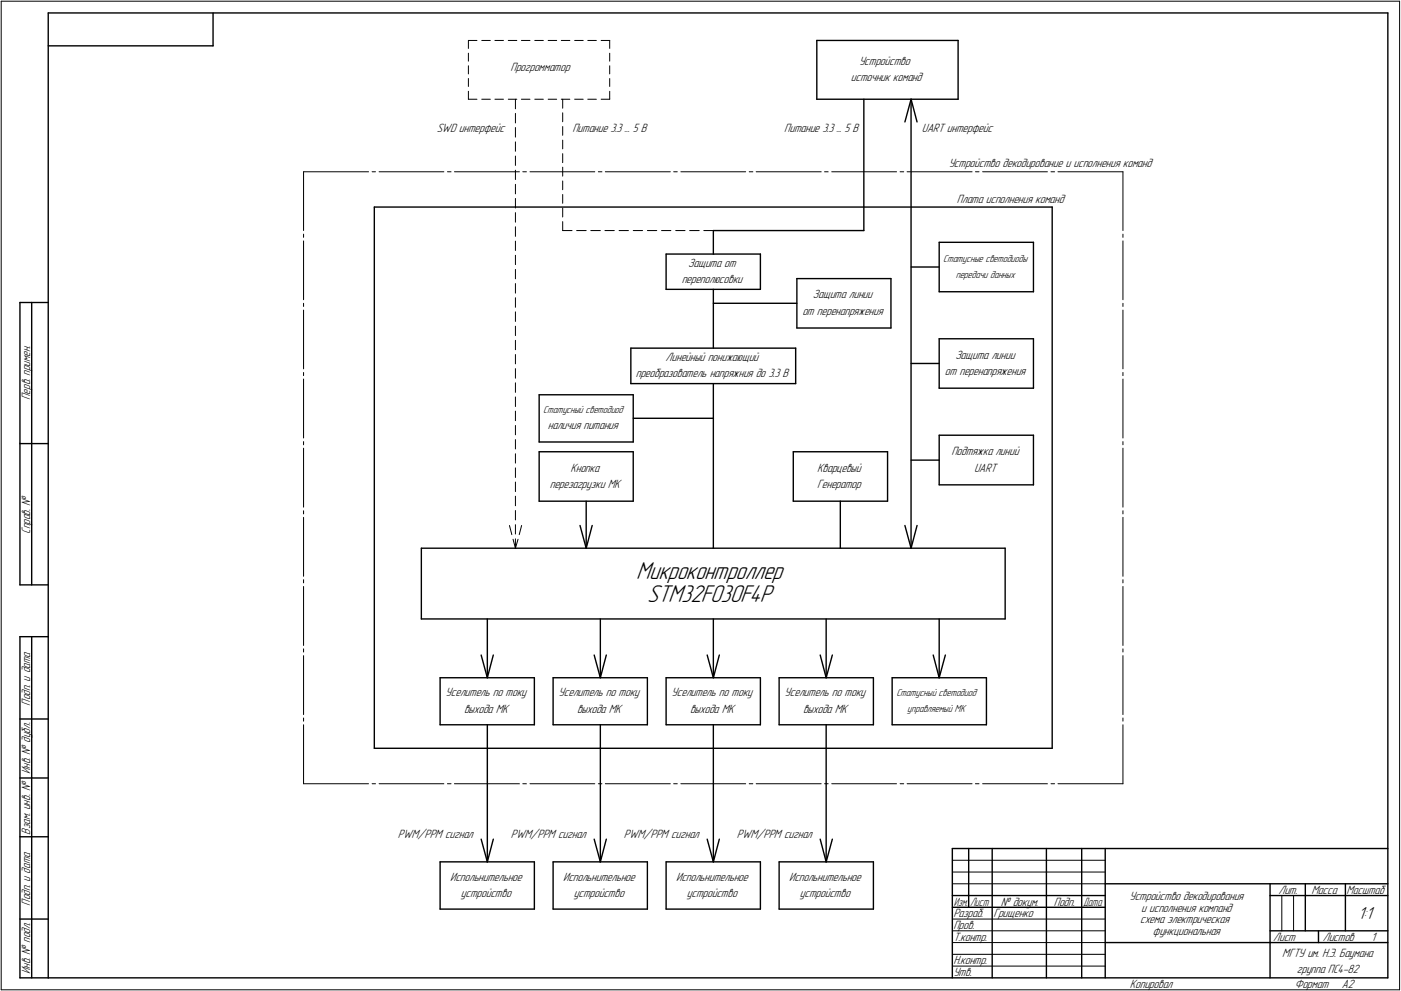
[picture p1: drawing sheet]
<svg xmlns="http://www.w3.org/2000/svg" width="595mm" height="421mm" viewBox="0 0 595 421" stroke-linecap="round" stroke-linejoin="round" font-family="sans-serif">
<defs><g id="words">
<g font-size="10.9">
<text x="270.2" y="245.8">Микроконтроллер</text>
<text x="275" y="255.8">STM32F030F4P</text>
</g>
<text font-size="7.8" x="576.9" y="390.5">1:1</text>
<g font-size="5.4">
<text x="364.9" y="27.6">Устройство</text>
<text x="216.8" y="30.1">Прогромматор</text>
<text x="361.4" y="34.6">источник команд</text>
<text x="185.5" y="56">SWD интерфейс</text>
<text x="243.1" y="56">Питание 3.3 ... 5 В</text>
<text x="333.1" y="56">Питание 3.3 ... 5 В</text>
<text x="391.6" y="56">UART интерфейс</text>
<text x="403" y="71">Устройство декодирование и исполнения команд</text>
<text x="406.5" y="86.1">Плата исполнения команд</text>
<text x="292.3" y="113.4">Защита от</text>
<text x="289.6" y="120.4">переполюсовки</text>
<text x="345.3" y="126.8">Защита линии</text>
<text x="340.8" y="133.8">от перенапряжения</text>
<text x="282.8" y="153.4">Линейный понижающий</text>
<text x="405.8" y="152.4">Защита линии</text>
<text x="270.1" y="160.4">преобразователь напряжния до 3.3 В</text>
<text x="401.4" y="159.4">от перенапряжения</text>
<text x="12.8" y="169.9" transform="rotate(-90 12.8 169.9)">Перв. примен.</text>
<text x="232.7" y="182.5">наличия питания</text>
<text x="404.1" y="193.4">Подтяжка линий</text>
<text x="242.4" y="200.4">Кнопка</text>
<text x="347.2" y="200.4">Кварцевый</text>
<text x="413.8" y="200.4">UART</text>
<text x="233.5" y="207.4">перезагрузки МК</text>
<text x="347.2" y="207.4">Генератор</text>
<text x="12.8" y="226.8" transform="rotate(-90 12.8 226.8)">Справ. №</text>
<text x="12.8" y="299.7" transform="rotate(-90 12.8 299.7)">Подп. и дата</text>
<text x="189.3" y="295.9">Уселитель по току</text>
<text x="237.3" y="295.9">Уселитель по току</text>
<text x="285.3" y="295.9">Уселитель по току</text>
<text x="333.3" y="295.9">Уселитель по току</text>
<text x="197.1" y="302.9">выхода МК</text>
<text x="245.1" y="302.9">выхода МК</text>
<text x="293.1" y="302.9">выхода МК</text>
<text x="341.1" y="302.9">выхода МК</text>
<text x="12.8" y="328.8" transform="rotate(-90 12.8 328.8)">Инв. № дубл.</text>
<text x="12.8" y="354.6" transform="rotate(-90 12.8 354.6)">Взам. инв. №</text>
<text x="169" y="356.2">PWM/PPM сигнал</text>
<text x="217" y="356.2">PWM/PPM сигнал</text>
<text x="265" y="356.2">PWM/PPM сигнал</text>
<text x="313" y="356.2">PWM/PPM сигнал</text>
<text x="191.2" y="374.1">Испольнительное</text>
<text x="239.2" y="374.1">Испольнительное</text>
<text x="287.2" y="374.1">Испольнительное</text>
<text x="335.2" y="374.1">Испольнительное</text>
<text x="195.8" y="381.1">устройство</text>
<text x="243.8" y="381.1">устройство</text>
<text x="291.8" y="381.1">устройство</text>
<text x="339.8" y="381.1">устройство</text>
<text x="479.8" y="382.3">Устройство декодирования</text>
<text x="543.1" y="379.8">Лит.</text>
<text x="557.1" y="379.8">Масса</text>
<text x="572" y="379.8">Масштаб</text>
<text x="12.8" y="384.7" transform="rotate(-90 12.8 384.7)">Подп. и дата</text>
<text x="405" y="389.8">Разраб.</text>
<text x="422" y="389.8">Грищенко</text>
<text x="425.2" y="384.8">№ докум.</text>
<text x="447.6" y="384.8">Подп.</text>
<text x="484.7" y="387.3">и исполнения компанд</text>
<text x="405" y="394.8">Пров.</text>
<text x="484.3" y="392.3">схема электрическая</text>
<text x="405" y="399.8">Т.контр.</text>
<text x="489.7" y="397.3">функциональная</text>
<text x="540.9" y="399.8">Лист</text>
<text x="561.9" y="399.8">Листов</text>
<text x="582.4" y="399.8">1</text>
<text x="544.7" y="406.4">МГТУ им. Н.Э. Баумана</text>
<text x="12.8" y="413.8" transform="rotate(-90 12.8 413.8)">Инв. № подл.</text>
<text x="405" y="409.8">Н.контр.</text>
<text x="550.9" y="413.4">группа ПС4-82</text>
<text x="405" y="414.8">Утв.</text>
<text x="480" y="419.8">Копировал</text>
<text x="550" y="419.8">Формат</text>
<text x="570" y="419.8">A2</text>
</g>
<g font-size="5.3">
<text x="405.1" y="384.8">Изм.</text>
<text x="412.1" y="384.8">Лист</text>
<text x="460.1" y="384.8">Дата</text>
</g>
<g font-size="4.6">
<text x="400.7" y="111.2">Статусные светодиоды</text>
<text x="406" y="118.2">передачи данных</text>
<text x="230.8" y="175.5">Статусный светодиод</text>
<text x="380.8" y="295.7">Статусный светодиод</text>
<text x="385.4" y="302.7">управляемый МК</text>
</g>
</g></defs>
<g fill="none" stroke="#000" stroke-width=".59">
<path d="M20.5 5.5v410zM20.5 5.5h569zM20.5 19.5h70zM90.5 5.5v14zM347 17.2h60zM347 17.2v25zM407 17.2v25zM589.5 5.5v410zM347 42.2h60zM366.9 42.2v55.8zM387 42.2v190.7zM387 42.2l2.6 9.6z"/>
<path d="M387 42.2l-2.6 9.6zM159 88h288zM159 88v229.9zM303 98h63.9zM303 98v9.9zM447 88v229.9zM283 107.9h40zM283 107.9v15zM323 107.9v15zM338.5 118.4h40zM338.5 118.4v21zM378.5 118.4v21z"/>
<path d="M387 113.5h11.9zM398.9 103h40.1zM398.9 103v21zM439 103v21zM8.5 128.5v120zM8.5 128.5h12zM13.5 128.5v120zM283 122.9h40zM303 122.9v25zM303 128.9h35.5zM338.5 139.4h40zM398.9 124h40.1z"/>
<path d="M268 147.9h70zM268 147.9v15.1zM338 147.9v15.1zM387 154.4h11.9zM398.9 143.9h40.1zM398.9 143.9v21zM439 143.9v21zM229 167.7h40zM229 167.7v20.1zM268 163h70zM269 167.7v20.1zM269 177.7h34z"/>
<path d="M303 163v14.7zM303 177.7v55.2zM398.9 164.9h40.1zM8.5 188.5h12zM229 191.9h40zM229 191.9v21zM229 187.8h40zM269 191.9v21zM337 191.9h40zM337 191.9v21zM377 191.9v21zM387 195.5h11.9z"/>
<path d="M398.9 184.9h40.1zM398.9 184.9v21.1zM439 184.9v21.1zM229 212.9h40zM249 212.9v20zM337 212.9h40zM357 212.9v20zM398.9 206h40.1zM179 232.9h248zM179 232.9v30.1zM246.4 223.3l2.6 9.6zM251.5 223.3l-2.5 9.6z"/>
<path d="M384.4 223.3l2.6 9.6zM389.6 223.3l-2.6 9.6zM427 232.9v30.1zM8.5 248.5h12zM8.5 270.5v145zM8.5 270.5h12zM13.5 270.5v145zM179 263h248zM204.4 278.3l2.6 9.7zM207 263v25zM209.5 278.3l-2.5 9.7zM252.4 278.3l2.6 9.7z"/>
<path d="M255 263v25zM257.6 278.3l-2.6 9.7zM300.4 278.3l2.6 9.7zM303 263v25zM305.6 278.3l-2.6 9.7zM348.4 278.3l2.5 9.7zM350.9 263v25zM353.6 278.3l-2.7 9.7zM396.4 278.3l2.5 9.7zM398.9 263v25zM401.6 278.3l-2.7 9.7zM186.9 288h40.1z"/>
<path d="M186.9 288v19.9zM227 288v19.9zM234.9 288h40.1zM234.9 288v19.9zM275 288v19.9zM283 288h40zM283 288v19.9zM323 288v19.9zM331 288h40zM331 288v19.9zM371 288v19.9zM379 288h40z"/>
<path d="M379 288v19.9zM419 288v19.9zM8.5 305.5h12zM159 317.9h288zM186.9 307.9h40.1zM207 317.9v48.3zM207 307.9v10zM234.9 307.9h40.1zM255 317.9v48.3zM255 307.9v10zM283 307.9h40zM303 317.9v48.3z"/>
<path d="M303 307.9v10zM331 307.9h40zM350.9 317.9v48.3zM350.9 307.9v10zM379 307.9h40zM8.5 330.5h12zM8.5 355.5h12zM204.4 356.5l2.6 9.7zM209.5 356.5l-2.5 9.7zM252.4 356.5l2.6 9.7zM257.6 356.5l-2.6 9.7zM300.4 356.5l2.6 9.7z"/>
<path d="M305.6 356.5l-2.6 9.7zM348.4 356.5l2.5 9.7zM353.6 356.5l-2.7 9.7zM186.9 366.2h40.1zM186.9 366.2v20zM227 366.2v20zM234.9 366.2h40.1zM234.9 366.2v20zM275 366.2v20zM283 366.2h40zM283 366.2v20zM323 366.2v20z"/>
<path d="M331 366.2h40zM331 366.2v20zM371 366.2v20zM404.5 360.5h185zM404.5 360.5v55zM411.5 360.5v25zM421.5 360.5v55zM444.5 360.5v55zM459.5 360.5v55zM469.5 360.5v55zM469.5 375.5h120zM539.5 375.5v40z"/>
<path d="M554.5 375.5v20zM571.5 375.5v20zM8.5 390.5h12zM186.9 386.2h40.1zM234.9 386.2h40.1zM283 386.2h40zM331 386.2h40zM404.5 380.5h65zM404.5 385.5h65zM539.5 380.5h15zM539.5 395.5h50zM554.5 380.5h35z"/>
<path d="M560.1 395.5v5zM8.5 415.5h12zM20.5 415.5h569zM469.5 400.5h70zM539.5 400.5h50z"/>
</g>
<g fill="none" stroke="#000" stroke-width=".42">
<path d="M.5 .5v420zM.5 .5h594zM199 17.2h3.6zM199 17.2v3.4zM204.6 17.2h3.7zM210.2 17.2h3.7zM215.9 17.2h3.6zM221.5 17.2h3.6zM227.2 17.2h3.6zM232.8 17.2h3.7zM238.4 17.2h3.7zM244.1 17.2h3.6z"/>
<path d="M249.7 17.2h3.6zM255.4 17.2h3.6zM259 17.2v3.4zM594.5 .5v420zM199 22.6v3.4zM199 27.9v3.5zM199 33.4v3.3zM199 38.8v3.4zM259 38.8v3.4zM259 33.4v3.3zM259 27.9v3.5zM259 22.6v3.4z"/>
<path d="M199 42.2h3.6zM204.6 42.2h3.7zM210.2 42.2h3.7zM215.9 42.2h3.6zM218.9 42.2v4zM218.9 48.2v4zM218.9 54.2v4.1zM221.5 42.2h3.6zM227.2 42.2h3.6zM232.8 42.2h3.7zM238.4 42.2h3.7zM239 42.2v3.8z"/>
<path d="M239 47.9v3.8zM239 53.8v3.7zM239 59.5v3.7zM244.1 42.2h3.6zM249.7 42.2h3.6zM255.4 42.2h3.6zM128.9 73h27.6zM128.9 73v25zM158.1 73h1.4zM161 73h27.6zM190.1 73h1.5zM193 73h27.6z"/>
<path d="M218.9 60.3v4zM218.9 66.3v4zM218.9 72.3v4zM218.9 78.3v4.1zM222.1 73h1.5zM225.1 73h27.5zM239 65.3v3.8zM239 71v3.8zM239 76.9v3.7zM254.2 73h1.5zM257.1 73h27.6zM286.2 73h1.5z"/>
<path d="M289.2 73h27.5zM318.3 73h1.5zM321.2 73h27.6zM350.3 73h1.5zM353.3 73h27.5zM382.4 73h1.5zM385.3 73h27.6zM414.4 73h1.5zM417.4 73h27.5zM446.4 73h1.6zM449.4 73h27.6zM477 73v25z"/>
<path d="M128.9 99.5v1.3zM218.9 84.3v4.1zM218.9 90.3v4.1zM218.9 96.4v4zM239 82.6v3.8zM239 88.4v3.8zM239 94.1v3.9zM239 98h4zM244.9 98h4.1zM251 98h4zM257 98h3.9zM263 98h4z"/>
<path d="M269 98h4zM275 98h4zM281 98h4zM287 98h4zM292.9 98h4.1zM299 98h4zM477 99.5v1.3zM128.9 102.4v24.9zM218.9 102.4v4zM218.9 108.5v3.9zM218.9 114.5v3.9zM477 102.4v24.9z"/>
<path d="M128.9 131.7v25zM128.9 128.9v1.3zM218.9 120.5v4zM218.9 126.5v4.1zM218.9 132.5v4.1zM218.9 138.6v4zM477 128.9v1.3zM477 131.7v25zM128.9 158.2v1.4zM218.9 144.6v4zM218.9 150.6v4zM218.9 156.6v4.1z"/>
<path d="M477 158.2v1.4zM128.9 161v25.1zM218.9 162.6v4.1zM218.9 168.7v4zM218.9 174.7v4zM477 161v25.1zM128.9 190.4v25.1zM128.9 187.6v1.4zM218.9 180.8v3.9zM218.9 186.8v4zM218.9 192.8v4zM218.9 198.8v4.1z"/>
<path d="M477 187.6v1.4zM477 190.4v25.1zM128.9 219.8v25.1zM128.9 217v1.4zM218.9 204.8v4.1zM218.9 210.8v4.1zM218.9 216.9v4zM477 217v1.4zM477 219.8v25.1zM216.4 223.3l1 3.9zM217.9 229.1l1 3.8zM218.9 222.9v4z"/>
<path d="M218.9 228.9v4zM220 229.1l-1.1 3.8zM221.6 223.3l-1 3.9zM128.9 249.2v25zM128.9 246.3v1.3zM477 246.3v1.3zM477 249.2v25zM128.9 278.6v25zM128.9 275.7v1.3zM477 275.7v1.3zM477 278.6v25zM128.9 307.9v25.1z"/>
<path d="M128.9 305.1v1.3zM477 305.1v1.3zM477 307.9v25.1zM128.9 333h27.6zM158.1 333h1.4zM161 333h27.6zM190.1 333h1.5zM193 333h27.6zM222.1 333h1.5zM225.1 333h27.5zM254.2 333h1.5zM257.1 333h27.6z"/>
<path d="M286.2 333h1.5zM289.2 333h27.5zM318.3 333h1.5zM321.2 333h27.6zM350.3 333h1.5zM353.3 333h27.5zM382.4 333h1.5zM385.3 333h27.6zM414.4 333h1.5zM417.4 333h27.5zM446.4 333h1.6zM449.4 333h27.6z"/>
<path d="M404.5 370.5h65zM404.5 375.5h65zM404.5 365.5h65zM404.5 390.5h65zM404.5 395.5h65zM544.5 380.5v15zM549.5 380.5v15zM404.5 400.5h65zM404.5 405.5h65zM404.5 410.5h65zM.5 420.5h594z"/>
</g>
<g fill="#fff" stroke="#fff" stroke-width=".42">
<path d="M406.5 82.2h46.5zM406.5 82.3h46.5zM406.5 82.4h46.5zM406.5 82.5h46.5zM406.5 82.5h46.5zM406.5 82.6h46.5zM406.5 82.7h46.5zM406.5 82.8h46.5zM406.5 82.9h46.5zM406.5 83h46.5zM406.5 83.1h46.5zM406.5 83.1h46.5zM406.5 83.2h46.5zM406.5 83.3h46.5zM406.5 83.4h46.5zM406.5 83.5h46.5zM406.5 83.6h46.5zM406.5 83.7h46.5zM406.5 83.7h46.5zM406.5 83.8h46.5zM406.5 83.9h46.5zM406.5 84h46.5zM406.5 84.1h46.5zM406.5 84.2h46.5zM406.5 84.2h46.5zM406.5 84.3h46.5zM406.5 84.4h46.5zM406.5 84.5h46.5zM406.5 84.6h46.5zM406.5 84.7h46.5zM406.5 84.8h46.5zM406.5 84.8h46.5zM406.5 84.9h46.5zM406.5 85h46.5zM406.5 85.1h46.5zM406.5 85.2h46.5zM406.5 85.3h46.5zM406.5 85.3h46.5zM406.5 85.4h46.5zM406.5 85.5h46.5zM406.5 85.6h46.5zM406.5 85.7h46.5zM406.5 85.8h46.5zM406.5 85.9h46.5zM406.5 85.9h46.5zM406.5 86h46.5zM406.5 86.1h46.5zM406.5 86.2h46.5zM406.5 86.3h46.5zM406.5 86.4h46.5zM406.5 86.4h46.5zM406.5 86.5h46.5zM406.5 86.6h46.5zM406.5 86.7h46.5zM406.5 86.8h46.5zM406.5 86.9h46.5zM406.5 87h46.5zM406.5 87h46.5zM406.5 87.1h46.5z"/>
<path d="M403 67.1h87.2zM403 67.1h87.2zM403 67.2h87.2zM403 67.3h87.2zM403 67.4h87.2zM403 67.5h87.2zM403 67.6h87.2zM403 67.6h87.2zM403 67.7h87.2zM403 67.8h87.2zM403 67.9h87.2zM403 68h87.2zM403 68.1h87.2zM403 68.2h87.2zM403 68.2h87.2zM403 68.3h87.2zM403 68.4h87.2zM403 68.5h87.2zM403 68.6h87.2zM403 68.7h87.2zM403 68.7h87.2zM403 68.8h87.2zM403 68.9h87.2zM403 69h87.2zM403 69.1h87.2zM403 69.2h87.2zM403 69.3h87.2zM403 69.3h87.2zM403 69.4h87.2zM403 69.5h87.2zM403 69.6h87.2zM403 69.7h87.2zM403 69.8h87.2zM403 69.8h87.2zM403 69.9h87.2zM403 70h87.2zM403 70.1h87.2zM403 70.2h87.2zM403 70.3h87.2zM403 70.4h87.2zM403 70.4h87.2zM403 70.5h87.2zM403 70.6h87.2zM403 70.7h87.2zM403 70.8h87.2zM403 70.9h87.2zM403 71h87.2zM403 71h87.2zM403 71.1h87.2zM403 71.2h87.2zM403 71.3h87.2zM403 71.4h87.2zM403 71.5h87.2zM403 71.5h87.2zM403 71.6h87.2zM403 71.7h87.2zM403 71.8h87.2zM403 71.9h87.2zM403 72h87.2z"/>
<path d="M216.8 26.2h26.4zM216.8 26.2h26.4zM216.8 26.3h26.4zM216.8 26.4h26.4zM216.8 26.5h26.4zM216.8 26.6h26.4zM216.8 26.7h26.4zM216.8 26.8h26.4zM216.8 26.8h26.4zM216.8 26.9h26.4zM216.8 27h26.4zM216.8 27.1h26.4zM216.8 27.2h26.4zM216.8 27.3h26.4zM216.8 27.3h26.4zM216.8 27.4h26.4zM216.8 27.5h26.4zM216.8 27.6h26.4zM216.8 27.7h26.4zM216.8 27.8h26.4zM216.8 27.9h26.4zM216.8 27.9h26.4zM216.8 28h26.4zM216.8 28.1h26.4zM216.8 28.2h26.4zM216.8 28.3h26.4zM216.8 28.4h26.4zM216.8 28.4h26.4zM216.8 28.5h26.4zM216.8 28.6h26.4zM216.8 28.7h26.4zM216.8 28.8h26.4zM216.8 28.9h26.4zM216.8 29h26.4zM216.8 29h26.4zM216.8 29.1h26.4zM216.8 29.2h26.4zM216.8 29.3h26.4zM216.8 29.4h26.4zM216.8 29.5h26.4zM216.8 29.5h26.4zM216.8 29.6h26.4zM216.8 29.7h26.4zM216.8 29.8h26.4zM216.8 29.9h26.4zM216.8 30h26.4zM216.8 30.1h26.4zM216.8 30.1h26.4zM216.8 30.2h26.4zM216.8 30.3h26.4zM216.8 30.4h26.4zM216.8 30.5h26.4zM216.8 30.6h26.4zM216.8 30.6h26.4zM216.8 30.7h26.4zM216.8 30.8h26.4zM216.8 30.9h26.4zM216.8 31h26.4zM216.8 31.1h26.4z"/>
<path d="M169.1 352.3h32.9zM169.1 352.4h32.9zM169.1 352.5h32.9zM169.1 352.6h32.9zM169.1 352.6h32.9zM169.1 352.7h32.9zM169.1 352.8h32.9zM169.1 352.9h32.9zM169.1 353h32.9zM169.1 353.1h32.9zM169.1 353.1h32.9zM169.1 353.2h32.9zM169.1 353.3h32.9zM169.1 353.4h32.9zM169.1 353.5h32.9zM169.1 353.6h32.9zM169.1 353.7h32.9zM169.1 353.7h32.9zM169.1 353.8h32.9zM169.1 353.9h32.9zM169.1 354h32.9zM169.1 354.1h32.9zM169.1 354.2h32.9zM169.1 354.2h32.9zM169.1 354.3h32.9zM169.1 354.4h32.9zM169.1 354.5h32.9zM169.1 354.6h32.9zM169.1 354.7h32.9zM169.1 354.8h32.9zM169.1 354.8h32.9zM169.1 354.9h32.9zM169.1 355h32.9zM169.1 355.1h32.9zM169.1 355.2h32.9zM169.1 355.3h32.9zM169.1 355.3h32.9zM169.1 355.4h32.9zM169.1 355.5h32.9zM169.1 355.6h32.9zM169.1 355.7h32.9zM169.1 355.8h32.9zM169.1 355.9h32.9zM169.1 355.9h32.9zM169.1 356h32.9zM169.1 356.1h32.9zM169.1 356.2h32.9zM169.1 356.3h32.9zM169.1 356.4h32.9zM169.1 356.4h32.9zM169.1 356.5h32.9zM169.1 356.6h32.9zM169.1 356.7h32.9zM169.1 356.8h32.9zM169.1 356.9h32.9zM169.1 357h32.9zM169.1 357h32.9zM169.1 357.1h32.9zM169.1 357.2h32.9z"/>
<path d="M217 352.3h33zM217 352.4h33zM217 352.5h33zM217 352.6h33zM217 352.6h33zM217 352.7h33zM217 352.8h33zM217 352.9h33zM217 353h33zM217 353.1h33zM217 353.1h33zM217 353.2h33zM217 353.3h33zM217 353.4h33zM217 353.5h33zM217 353.6h33zM217 353.7h33zM217 353.7h33zM217 353.8h33zM217 353.9h33zM217 354h33zM217 354.1h33zM217 354.2h33zM217 354.2h33zM217 354.3h33zM217 354.4h33zM217 354.5h33zM217 354.6h33zM217 354.7h33zM217 354.8h33zM217 354.8h33zM217 354.9h33zM217 355h33zM217 355.1h33zM217 355.2h33zM217 355.3h33zM217 355.3h33zM217 355.4h33zM217 355.5h33zM217 355.6h33zM217 355.7h33zM217 355.8h33zM217 355.9h33zM217 355.9h33zM217 356h33zM217 356.1h33zM217 356.2h33zM217 356.3h33zM217 356.4h33zM217 356.4h33zM217 356.5h33zM217 356.6h33zM217 356.7h33zM217 356.8h33zM217 356.9h33zM217 357h33zM217 357h33zM217 357.1h33zM217 357.2h33z"/>
<path d="M265 352.3h32.9zM265 352.4h32.9zM265 352.5h32.9zM265 352.6h32.9zM265 352.6h32.9zM265 352.7h32.9zM265 352.8h32.9zM265 352.9h32.9zM265 353h32.9zM265 353.1h32.9zM265 353.1h32.9zM265 353.2h32.9zM265 353.3h32.9zM265 353.4h32.9zM265 353.5h32.9zM265 353.6h32.9zM265 353.7h32.9zM265 353.7h32.9zM265 353.8h32.9zM265 353.9h32.9zM265 354h32.9zM265 354.1h32.9zM265 354.2h32.9zM265 354.2h32.9zM265 354.3h32.9zM265 354.4h32.9zM265 354.5h32.9zM265 354.6h32.9zM265 354.7h32.9zM265 354.8h32.9zM265 354.8h32.9zM265 354.9h32.9zM265 355h32.9zM265 355.1h32.9zM265 355.2h32.9zM265 355.3h32.9zM265 355.3h32.9zM265 355.4h32.9zM265 355.5h32.9zM265 355.6h32.9zM265 355.7h32.9zM265 355.8h32.9zM265 355.9h32.9zM265 355.9h32.9zM265 356h32.9zM265 356.1h32.9zM265 356.2h32.9zM265 356.3h32.9zM265 356.4h32.9zM265 356.4h32.9zM265 356.5h32.9zM265 356.6h32.9zM265 356.7h32.9zM265 356.8h32.9zM265 356.9h32.9zM265 357h32.9zM265 357h32.9zM265 357.1h32.9zM265 357.2h32.9z"/>
<path d="M313 352.3h32.9zM313 352.4h32.9zM313 352.5h32.9zM313 352.6h32.9zM313 352.6h32.9zM313 352.7h32.9zM313 352.8h32.9zM313 352.9h32.9zM313 353h32.9zM313 353.1h32.9zM313 353.1h32.9zM313 353.2h32.9zM313 353.3h32.9zM313 353.4h32.9zM313 353.5h32.9zM313 353.6h32.9zM313 353.7h32.9zM313 353.7h32.9zM313 353.8h32.9zM313 353.9h32.9zM313 354h32.9zM313 354.1h32.9zM313 354.2h32.9zM313 354.2h32.9zM313 354.3h32.9zM313 354.4h32.9zM313 354.5h32.9zM313 354.6h32.9zM313 354.7h32.9zM313 354.8h32.9zM313 354.8h32.9zM313 354.9h32.9zM313 355h32.9zM313 355.1h32.9zM313 355.2h32.9zM313 355.3h32.9zM313 355.3h32.9zM313 355.4h32.9zM313 355.5h32.9zM313 355.6h32.9zM313 355.7h32.9zM313 355.8h32.9zM313 355.9h32.9zM313 355.9h32.9zM313 356h32.9zM313 356.1h32.9zM313 356.2h32.9zM313 356.3h32.9zM313 356.4h32.9zM313 356.4h32.9zM313 356.5h32.9zM313 356.6h32.9zM313 356.7h32.9zM313 356.8h32.9zM313 356.9h32.9zM313 357h32.9zM313 357h32.9zM313 357.1h32.9zM313 357.2h32.9z"/>
<path d="M191.2 370.2h31.6zM191.2 370.3h31.6zM191.2 370.4h31.6zM191.2 370.5h31.6zM191.2 370.6h31.6zM191.2 370.7h31.6zM191.2 370.8h31.6zM191.2 370.8h31.6zM191.2 370.9h31.6zM191.2 371h31.6zM191.2 371.1h31.6zM191.2 371.2h31.6zM191.2 371.3h31.6zM191.2 371.3h31.6zM191.2 371.4h31.6zM191.2 371.5h31.6zM191.2 371.6h31.6zM191.2 371.7h31.6zM191.2 371.8h31.6zM191.2 371.9h31.6zM191.2 371.9h31.6zM191.2 372h31.6zM191.2 372.1h31.6zM191.2 372.2h31.6zM191.2 372.3h31.6zM191.2 372.4h31.6zM191.2 372.4h31.6zM191.2 372.5h31.6zM191.2 372.6h31.6zM191.2 372.7h31.6zM191.2 372.8h31.6zM191.2 372.9h31.6zM191.2 373h31.6zM191.2 373h31.6zM191.2 373.1h31.6zM191.2 373.2h31.6zM191.2 373.3h31.6zM191.2 373.4h31.6zM191.2 373.5h31.6zM191.2 373.5h31.6zM191.2 373.6h31.6zM191.2 373.7h31.6zM191.2 373.8h31.6zM191.2 373.9h31.6zM191.2 374h31.6zM191.2 374.1h31.6zM191.2 374.1h31.6zM191.2 374.2h31.6zM191.2 374.3h31.6zM191.2 374.4h31.6zM191.2 374.5h31.6zM191.2 374.6h31.6zM191.2 374.6h31.6zM191.2 374.7h31.6zM191.2 374.8h31.6zM191.2 374.9h31.6zM191.2 375h31.6zM191.2 375.1h31.6zM191.2 375.2h31.6z"/>
<path d="M195.7 377.2h22.5zM195.7 377.3h22.5zM195.7 377.4h22.5zM195.7 377.4h22.5zM195.7 377.5h22.5zM195.7 377.6h22.5zM195.7 377.7h22.5zM195.7 377.8h22.5zM195.7 377.9h22.5zM195.7 378h22.5zM195.7 378h22.5zM195.7 378.1h22.5zM195.7 378.2h22.5zM195.7 378.3h22.5zM195.7 378.4h22.5zM195.7 378.5h22.5zM195.7 378.5h22.5zM195.7 378.6h22.5zM195.7 378.7h22.5zM195.7 378.8h22.5zM195.7 378.9h22.5zM195.7 379h22.5zM195.7 379.1h22.5zM195.7 379.1h22.5zM195.7 379.2h22.5zM195.7 379.3h22.5zM195.7 379.4h22.5zM195.7 379.5h22.5zM195.7 379.6h22.5zM195.7 379.6h22.5zM195.7 379.7h22.5zM195.7 379.8h22.5zM195.7 379.9h22.5zM195.7 380h22.5zM195.7 380.1h22.5zM195.7 380.2h22.5zM195.7 380.2h22.5zM195.7 380.3h22.5zM195.7 380.4h22.5zM195.7 380.5h22.5zM195.7 380.6h22.5zM195.7 380.7h22.5zM195.7 380.7h22.5zM195.7 380.8h22.5zM195.7 380.9h22.5zM195.7 381h22.5zM195.7 381.1h22.5zM195.7 381.2h22.5zM195.7 381.3h22.5zM195.7 381.3h22.5zM195.7 381.4h22.5zM195.7 381.5h22.5zM195.7 381.6h22.5zM195.7 381.7h22.5zM195.7 381.8h22.5zM195.7 381.8h22.5zM195.7 381.9h22.5zM195.7 382h22.5zM195.7 382.1h22.5z"/>
<path d="M239.2 370.2h31.6zM239.2 370.3h31.6zM239.2 370.4h31.6zM239.2 370.5h31.6zM239.2 370.6h31.6zM239.2 370.7h31.6zM239.2 370.8h31.6zM239.2 370.8h31.6zM239.2 370.9h31.6zM239.2 371h31.6zM239.2 371.1h31.6zM239.2 371.2h31.6zM239.2 371.3h31.6zM239.2 371.3h31.6zM239.2 371.4h31.6zM239.2 371.5h31.6zM239.2 371.6h31.6zM239.2 371.7h31.6zM239.2 371.8h31.6zM239.2 371.9h31.6zM239.2 371.9h31.6zM239.2 372h31.6zM239.2 372.1h31.6zM239.2 372.2h31.6zM239.2 372.3h31.6zM239.2 372.4h31.6zM239.2 372.4h31.6zM239.2 372.5h31.6zM239.2 372.6h31.6zM239.2 372.7h31.6zM239.2 372.8h31.6zM239.2 372.9h31.6zM239.2 373h31.6zM239.2 373h31.6zM239.2 373.1h31.6zM239.2 373.2h31.6zM239.2 373.3h31.6zM239.2 373.4h31.6zM239.2 373.5h31.6zM239.2 373.5h31.6zM239.2 373.6h31.6zM239.2 373.7h31.6zM239.2 373.8h31.6zM239.2 373.9h31.6zM239.2 374h31.6zM239.2 374.1h31.6zM239.2 374.1h31.6zM239.2 374.2h31.6zM239.2 374.3h31.6zM239.2 374.4h31.6zM239.2 374.5h31.6zM239.2 374.6h31.6zM239.2 374.6h31.6zM239.2 374.7h31.6zM239.2 374.8h31.6zM239.2 374.9h31.6zM239.2 375h31.6zM239.2 375.1h31.6zM239.2 375.2h31.6z"/>
<path d="M243.8 377.2h22.4zM243.8 377.3h22.4zM243.8 377.4h22.4zM243.8 377.4h22.4zM243.8 377.5h22.4zM243.8 377.6h22.4zM243.8 377.7h22.4zM243.8 377.8h22.4zM243.8 377.9h22.4zM243.8 378h22.4zM243.8 378h22.4zM243.8 378.1h22.4zM243.8 378.2h22.4zM243.8 378.3h22.4zM243.8 378.4h22.4zM243.8 378.5h22.4zM243.8 378.5h22.4zM243.8 378.6h22.4zM243.8 378.7h22.4zM243.8 378.8h22.4zM243.8 378.9h22.4zM243.8 379h22.4zM243.8 379.1h22.4zM243.8 379.1h22.4zM243.8 379.2h22.4zM243.8 379.3h22.4zM243.8 379.4h22.4zM243.8 379.5h22.4zM243.8 379.6h22.4zM243.8 379.6h22.4zM243.8 379.7h22.4zM243.8 379.8h22.4zM243.8 379.9h22.4zM243.8 380h22.4zM243.8 380.1h22.4zM243.8 380.2h22.4zM243.8 380.2h22.4zM243.8 380.3h22.4zM243.8 380.4h22.4zM243.8 380.5h22.4zM243.8 380.6h22.4zM243.8 380.7h22.4zM243.8 380.7h22.4zM243.8 380.8h22.4zM243.8 380.9h22.4zM243.8 381h22.4zM243.8 381.1h22.4zM243.8 381.2h22.4zM243.8 381.3h22.4zM243.8 381.3h22.4zM243.8 381.4h22.4zM243.8 381.5h22.4zM243.8 381.6h22.4zM243.8 381.7h22.4zM243.8 381.8h22.4zM243.8 381.8h22.4zM243.8 381.9h22.4zM243.8 382h22.4zM243.8 382.1h22.4z"/>
<path d="M287.2 370.2h31.6zM287.2 370.3h31.6zM287.2 370.4h31.6zM287.2 370.5h31.6zM287.2 370.6h31.6zM287.2 370.7h31.6zM287.2 370.8h31.6zM287.2 370.8h31.6zM287.2 370.9h31.6zM287.2 371h31.6zM287.2 371.1h31.6zM287.2 371.2h31.6zM287.2 371.3h31.6zM287.2 371.3h31.6zM287.2 371.4h31.6zM287.2 371.5h31.6zM287.2 371.6h31.6zM287.2 371.7h31.6zM287.2 371.8h31.6zM287.2 371.9h31.6zM287.2 371.9h31.6zM287.2 372h31.6zM287.2 372.1h31.6zM287.2 372.2h31.6zM287.2 372.3h31.6zM287.2 372.4h31.6zM287.2 372.4h31.6zM287.2 372.5h31.6zM287.2 372.6h31.6zM287.2 372.7h31.6zM287.2 372.8h31.6zM287.2 372.9h31.6zM287.2 373h31.6zM287.2 373h31.6zM287.2 373.1h31.6zM287.2 373.2h31.6zM287.2 373.3h31.6zM287.2 373.4h31.6zM287.2 373.5h31.6zM287.2 373.5h31.6zM287.2 373.6h31.6zM287.2 373.7h31.6zM287.2 373.8h31.6zM287.2 373.9h31.6zM287.2 374h31.6zM287.2 374.1h31.6zM287.2 374.1h31.6zM287.2 374.2h31.6zM287.2 374.3h31.6zM287.2 374.4h31.6zM287.2 374.5h31.6zM287.2 374.6h31.6zM287.2 374.6h31.6zM287.2 374.7h31.6zM287.2 374.8h31.6zM287.2 374.9h31.6zM287.2 375h31.6zM287.2 375.1h31.6zM287.2 375.2h31.6z"/>
<path d="M291.8 377.2h22.4zM291.8 377.3h22.4zM291.8 377.4h22.4zM291.8 377.4h22.4zM291.8 377.5h22.4zM291.8 377.6h22.4zM291.8 377.7h22.4zM291.8 377.8h22.4zM291.8 377.9h22.4zM291.8 378h22.4zM291.8 378h22.4zM291.8 378.1h22.4zM291.8 378.2h22.4zM291.8 378.3h22.4zM291.8 378.4h22.4zM291.8 378.5h22.4zM291.8 378.5h22.4zM291.8 378.6h22.4zM291.8 378.7h22.4zM291.8 378.8h22.4zM291.8 378.9h22.4zM291.8 379h22.4zM291.8 379.1h22.4zM291.8 379.1h22.4zM291.8 379.2h22.4zM291.8 379.3h22.4zM291.8 379.4h22.4zM291.8 379.5h22.4zM291.8 379.6h22.4zM291.8 379.6h22.4zM291.8 379.7h22.4zM291.8 379.8h22.4zM291.8 379.9h22.4zM291.8 380h22.4zM291.8 380.1h22.4zM291.8 380.2h22.4zM291.8 380.2h22.4zM291.8 380.3h22.4zM291.8 380.4h22.4zM291.8 380.5h22.4zM291.8 380.6h22.4zM291.8 380.7h22.4zM291.8 380.7h22.4zM291.8 380.8h22.4zM291.8 380.9h22.4zM291.8 381h22.4zM291.8 381.1h22.4zM291.8 381.2h22.4zM291.8 381.3h22.4zM291.8 381.3h22.4zM291.8 381.4h22.4zM291.8 381.5h22.4zM291.8 381.6h22.4zM291.8 381.7h22.4zM291.8 381.8h22.4zM291.8 381.8h22.4zM291.8 381.9h22.4zM291.8 382h22.4zM291.8 382.1h22.4z"/>
<path d="M335.2 370.2h31.6zM335.2 370.3h31.6zM335.2 370.4h31.6zM335.2 370.5h31.6zM335.2 370.6h31.6zM335.2 370.7h31.6zM335.2 370.8h31.6zM335.2 370.8h31.6zM335.2 370.9h31.6zM335.2 371h31.6zM335.2 371.1h31.6zM335.2 371.2h31.6zM335.2 371.3h31.6zM335.2 371.3h31.6zM335.2 371.4h31.6zM335.2 371.5h31.6zM335.2 371.6h31.6zM335.2 371.7h31.6zM335.2 371.8h31.6zM335.2 371.9h31.6zM335.2 371.9h31.6zM335.2 372h31.6zM335.2 372.1h31.6zM335.2 372.2h31.6zM335.2 372.3h31.6zM335.2 372.4h31.6zM335.2 372.4h31.6zM335.2 372.5h31.6zM335.2 372.6h31.6zM335.2 372.7h31.6zM335.2 372.8h31.6zM335.2 372.9h31.6zM335.2 373h31.6zM335.2 373h31.6zM335.2 373.1h31.6zM335.2 373.2h31.6zM335.2 373.3h31.6zM335.2 373.4h31.6zM335.2 373.5h31.6zM335.2 373.5h31.6zM335.2 373.6h31.6zM335.2 373.7h31.6zM335.2 373.8h31.6zM335.2 373.9h31.6zM335.2 374h31.6zM335.2 374.1h31.6zM335.2 374.1h31.6zM335.2 374.2h31.6zM335.2 374.3h31.6zM335.2 374.4h31.6zM335.2 374.5h31.6zM335.2 374.6h31.6zM335.2 374.6h31.6zM335.2 374.7h31.6zM335.2 374.8h31.6zM335.2 374.9h31.6zM335.2 375h31.6zM335.2 375.1h31.6zM335.2 375.2h31.6z"/>
<path d="M339.8 377.2h22.4zM339.8 377.3h22.4zM339.8 377.4h22.4zM339.8 377.4h22.4zM339.8 377.5h22.4zM339.8 377.6h22.4zM339.8 377.7h22.4zM339.8 377.8h22.4zM339.8 377.9h22.4zM339.8 378h22.4zM339.8 378h22.4zM339.8 378.1h22.4zM339.8 378.2h22.4zM339.8 378.3h22.4zM339.8 378.4h22.4zM339.8 378.5h22.4zM339.8 378.5h22.4zM339.8 378.6h22.4zM339.8 378.7h22.4zM339.8 378.8h22.4zM339.8 378.9h22.4zM339.8 379h22.4zM339.8 379.1h22.4zM339.8 379.1h22.4zM339.8 379.2h22.4zM339.8 379.3h22.4zM339.8 379.4h22.4zM339.8 379.5h22.4zM339.8 379.6h22.4zM339.8 379.6h22.4zM339.8 379.7h22.4zM339.8 379.8h22.4zM339.8 379.9h22.4zM339.8 380h22.4zM339.8 380.1h22.4zM339.8 380.2h22.4zM339.8 380.2h22.4zM339.8 380.3h22.4zM339.8 380.4h22.4zM339.8 380.5h22.4zM339.8 380.6h22.4zM339.8 380.7h22.4zM339.8 380.7h22.4zM339.8 380.8h22.4zM339.8 380.9h22.4zM339.8 381h22.4zM339.8 381.1h22.4zM339.8 381.2h22.4zM339.8 381.3h22.4zM339.8 381.3h22.4zM339.8 381.4h22.4zM339.8 381.5h22.4zM339.8 381.6h22.4zM339.8 381.7h22.4zM339.8 381.8h22.4zM339.8 381.8h22.4zM339.8 381.9h22.4zM339.8 382h22.4zM339.8 382.1h22.4z"/>
<path d="M333.3 291.9h35.3zM333.3 292h35.3zM333.3 292.1h35.3zM333.3 292.2h35.3zM333.3 292.3h35.3zM333.3 292.4h35.3zM333.3 292.4h35.3zM333.3 292.5h35.3zM333.3 292.6h35.3zM333.3 292.7h35.3zM333.3 292.8h35.3zM333.3 292.9h35.3zM333.3 292.9h35.3zM333.3 293h35.3zM333.3 293.1h35.3zM333.3 293.2h35.3zM333.3 293.3h35.3zM333.3 293.4h35.3zM333.3 293.5h35.3zM333.3 293.5h35.3zM333.3 293.6h35.3zM333.3 293.7h35.3zM333.3 293.8h35.3zM333.3 293.9h35.3zM333.3 294h35.3zM333.3 294h35.3zM333.3 294.1h35.3zM333.3 294.2h35.3zM333.3 294.3h35.3zM333.3 294.4h35.3zM333.3 294.5h35.3zM333.3 294.6h35.3zM333.3 294.6h35.3zM333.3 294.7h35.3zM333.3 294.8h35.3zM333.3 294.9h35.3zM333.3 295h35.3zM333.3 295.1h35.3zM333.3 295.1h35.3zM333.3 295.2h35.3zM333.3 295.3h35.3zM333.3 295.4h35.3zM333.3 295.5h35.3zM333.3 295.6h35.3zM333.3 295.7h35.3zM333.3 295.7h35.3zM333.3 295.8h35.3zM333.3 295.9h35.3zM333.3 296h35.3zM333.3 296.1h35.3zM333.3 296.2h35.3zM333.3 296.2h35.3zM333.3 296.3h35.3zM333.3 296.4h35.3zM333.3 296.5h35.3zM333.3 296.6h35.3zM333.3 296.7h35.3zM333.3 296.8h35.3zM333.3 296.8h35.3z"/>
<path d="M341.1 299h19.7zM341.1 299h19.7zM341.1 299.1h19.7zM341.1 299.2h19.7zM341.1 299.3h19.7zM341.1 299.4h19.7zM341.1 299.5h19.7zM341.1 299.6h19.7zM341.1 299.6h19.7zM341.1 299.7h19.7zM341.1 299.8h19.7zM341.1 299.9h19.7zM341.1 300h19.7zM341.1 300.1h19.7zM341.1 300.1h19.7zM341.1 300.2h19.7zM341.1 300.3h19.7zM341.1 300.4h19.7zM341.1 300.5h19.7zM341.1 300.6h19.7zM341.1 300.7h19.7zM341.1 300.7h19.7zM341.1 300.8h19.7zM341.1 300.9h19.7zM341.1 301h19.7zM341.1 301.1h19.7zM341.1 301.2h19.7zM341.1 301.2h19.7zM341.1 301.3h19.7zM341.1 301.4h19.7zM341.1 301.5h19.7zM341.1 301.6h19.7zM341.1 301.7h19.7zM341.1 301.8h19.7zM341.1 301.8h19.7zM341.1 301.9h19.7zM341.1 302h19.7zM341.1 302.1h19.7zM341.1 302.2h19.7zM341.1 302.3h19.7zM341.1 302.3h19.7zM341.1 302.4h19.7zM341.1 302.5h19.7zM341.1 302.6h19.7zM341.1 302.7h19.7zM341.1 302.8h19.7zM341.1 302.9h19.7zM341.1 302.9h19.7zM341.1 303h19.7zM341.1 303.1h19.7zM341.1 303.2h19.7zM341.1 303.3h19.7zM341.1 303.4h19.7zM341.1 303.4h19.7zM341.1 303.5h19.7zM341.1 303.6h19.7zM341.1 303.7h19.7zM341.1 303.8h19.7zM341.1 303.9h19.7z"/>
<path d="M237.3 291.9h35.3zM237.3 292h35.3zM237.3 292.1h35.3zM237.3 292.2h35.3zM237.3 292.3h35.3zM237.3 292.4h35.3zM237.3 292.4h35.3zM237.3 292.5h35.3zM237.3 292.6h35.3zM237.3 292.7h35.3zM237.3 292.8h35.3zM237.3 292.9h35.3zM237.3 292.9h35.3zM237.3 293h35.3zM237.3 293.1h35.3zM237.3 293.2h35.3zM237.3 293.3h35.3zM237.3 293.4h35.3zM237.3 293.5h35.3zM237.3 293.5h35.3zM237.3 293.6h35.3zM237.3 293.7h35.3zM237.3 293.8h35.3zM237.3 293.9h35.3zM237.3 294h35.3zM237.3 294h35.3zM237.3 294.1h35.3zM237.3 294.2h35.3zM237.3 294.3h35.3zM237.3 294.4h35.3zM237.3 294.5h35.3zM237.3 294.6h35.3zM237.3 294.6h35.3zM237.3 294.7h35.3zM237.3 294.8h35.3zM237.3 294.9h35.3zM237.3 295h35.3zM237.3 295.1h35.3zM237.3 295.1h35.3zM237.3 295.2h35.3zM237.3 295.3h35.3zM237.3 295.4h35.3zM237.3 295.5h35.3zM237.3 295.6h35.3zM237.3 295.7h35.3zM237.3 295.7h35.3zM237.3 295.8h35.3zM237.3 295.9h35.3zM237.3 296h35.3zM237.3 296.1h35.3zM237.3 296.2h35.3zM237.3 296.2h35.3zM237.3 296.3h35.3zM237.3 296.4h35.3zM237.3 296.5h35.3zM237.3 296.6h35.3zM237.3 296.7h35.3zM237.3 296.8h35.3zM237.3 296.8h35.3z"/>
<path d="M245.1 299h19.7zM245.1 299h19.7zM245.1 299.1h19.7zM245.1 299.2h19.7zM245.1 299.3h19.7zM245.1 299.4h19.7zM245.1 299.5h19.7zM245.1 299.6h19.7zM245.1 299.6h19.7zM245.1 299.7h19.7zM245.1 299.8h19.7zM245.1 299.9h19.7zM245.1 300h19.7zM245.1 300.1h19.7zM245.1 300.1h19.7zM245.1 300.2h19.7zM245.1 300.3h19.7zM245.1 300.4h19.7zM245.1 300.5h19.7zM245.1 300.6h19.7zM245.1 300.7h19.7zM245.1 300.7h19.7zM245.1 300.8h19.7zM245.1 300.9h19.7zM245.1 301h19.7zM245.1 301.1h19.7zM245.1 301.2h19.7zM245.1 301.2h19.7zM245.1 301.3h19.7zM245.1 301.4h19.7zM245.1 301.5h19.7zM245.1 301.6h19.7zM245.1 301.7h19.7zM245.1 301.8h19.7zM245.1 301.8h19.7zM245.1 301.9h19.7zM245.1 302h19.7zM245.1 302.1h19.7zM245.1 302.2h19.7zM245.1 302.3h19.7zM245.1 302.3h19.7zM245.1 302.4h19.7zM245.1 302.5h19.7zM245.1 302.6h19.7zM245.1 302.7h19.7zM245.1 302.8h19.7zM245.1 302.9h19.7zM245.1 302.9h19.7zM245.1 303h19.7zM245.1 303.1h19.7zM245.1 303.2h19.7zM245.1 303.3h19.7zM245.1 303.4h19.7zM245.1 303.4h19.7zM245.1 303.5h19.7zM245.1 303.6h19.7zM245.1 303.7h19.7zM245.1 303.8h19.7zM245.1 303.9h19.7z"/>
<path d="M285.3 291.9h35.3zM285.3 292h35.3zM285.3 292.1h35.3zM285.3 292.2h35.3zM285.3 292.3h35.3zM285.3 292.4h35.3zM285.3 292.4h35.3zM285.3 292.5h35.3zM285.3 292.6h35.3zM285.3 292.7h35.3zM285.3 292.8h35.3zM285.3 292.9h35.3zM285.3 292.9h35.3zM285.3 293h35.3zM285.3 293.1h35.3zM285.3 293.2h35.3zM285.3 293.3h35.3zM285.3 293.4h35.3zM285.3 293.5h35.3zM285.3 293.5h35.3zM285.3 293.6h35.3zM285.3 293.7h35.3zM285.3 293.8h35.3zM285.3 293.9h35.3zM285.3 294h35.3zM285.3 294h35.3zM285.3 294.1h35.3zM285.3 294.2h35.3zM285.3 294.3h35.3zM285.3 294.4h35.3zM285.3 294.5h35.3zM285.3 294.6h35.3zM285.3 294.6h35.3zM285.3 294.7h35.3zM285.3 294.8h35.3zM285.3 294.9h35.3zM285.3 295h35.3zM285.3 295.1h35.3zM285.3 295.1h35.3zM285.3 295.2h35.3zM285.3 295.3h35.3zM285.3 295.4h35.3zM285.3 295.5h35.3zM285.3 295.6h35.3zM285.3 295.7h35.3zM285.3 295.7h35.3zM285.3 295.8h35.3zM285.3 295.9h35.3zM285.3 296h35.3zM285.3 296.1h35.3zM285.3 296.2h35.3zM285.3 296.2h35.3zM285.3 296.3h35.3zM285.3 296.4h35.3zM285.3 296.5h35.3zM285.3 296.6h35.3zM285.3 296.7h35.3zM285.3 296.8h35.3zM285.3 296.8h35.3z"/>
<path d="M293.1 299h19.7zM293.1 299h19.7zM293.1 299.1h19.7zM293.1 299.2h19.7zM293.1 299.3h19.7zM293.1 299.4h19.7zM293.1 299.5h19.7zM293.1 299.6h19.7zM293.1 299.6h19.7zM293.1 299.7h19.7zM293.1 299.8h19.7zM293.1 299.9h19.7zM293.1 300h19.7zM293.1 300.1h19.7zM293.1 300.1h19.7zM293.1 300.2h19.7zM293.1 300.3h19.7zM293.1 300.4h19.7zM293.1 300.5h19.7zM293.1 300.6h19.7zM293.1 300.7h19.7zM293.1 300.7h19.7zM293.1 300.8h19.7zM293.1 300.9h19.7zM293.1 301h19.7zM293.1 301.1h19.7zM293.1 301.2h19.7zM293.1 301.2h19.7zM293.1 301.3h19.7zM293.1 301.4h19.7zM293.1 301.5h19.7zM293.1 301.6h19.7zM293.1 301.7h19.7zM293.1 301.8h19.7zM293.1 301.8h19.7zM293.1 301.9h19.7zM293.1 302h19.7zM293.1 302.1h19.7zM293.1 302.2h19.7zM293.1 302.3h19.7zM293.1 302.3h19.7zM293.1 302.4h19.7zM293.1 302.5h19.7zM293.1 302.6h19.7zM293.1 302.7h19.7zM293.1 302.8h19.7zM293.1 302.9h19.7zM293.1 302.9h19.7zM293.1 303h19.7zM293.1 303.1h19.7zM293.1 303.2h19.7zM293.1 303.3h19.7zM293.1 303.4h19.7zM293.1 303.4h19.7zM293.1 303.5h19.7zM293.1 303.6h19.7zM293.1 303.7h19.7zM293.1 303.8h19.7zM293.1 303.9h19.7z"/>
<path d="M189.3 291.9h35.3zM189.3 292h35.3zM189.3 292.1h35.3zM189.3 292.2h35.3zM189.3 292.3h35.3zM189.3 292.4h35.3zM189.3 292.4h35.3zM189.3 292.5h35.3zM189.3 292.6h35.3zM189.3 292.7h35.3zM189.3 292.8h35.3zM189.3 292.9h35.3zM189.3 292.9h35.3zM189.3 293h35.3zM189.3 293.1h35.3zM189.3 293.2h35.3zM189.3 293.3h35.3zM189.3 293.4h35.3zM189.3 293.5h35.3zM189.3 293.5h35.3zM189.3 293.6h35.3zM189.3 293.7h35.3zM189.3 293.8h35.3zM189.3 293.9h35.3zM189.3 294h35.3zM189.3 294h35.3zM189.3 294.1h35.3zM189.3 294.2h35.3zM189.3 294.3h35.3zM189.3 294.4h35.3zM189.3 294.5h35.3zM189.3 294.6h35.3zM189.3 294.6h35.3zM189.3 294.7h35.3zM189.3 294.8h35.3zM189.3 294.9h35.3zM189.3 295h35.3zM189.3 295.1h35.3zM189.3 295.1h35.3zM189.3 295.2h35.3zM189.3 295.3h35.3zM189.3 295.4h35.3zM189.3 295.5h35.3zM189.3 295.6h35.3zM189.3 295.7h35.3zM189.3 295.7h35.3zM189.3 295.8h35.3zM189.3 295.9h35.3zM189.3 296h35.3zM189.3 296.1h35.3zM189.3 296.2h35.3zM189.3 296.2h35.3zM189.3 296.3h35.3zM189.3 296.4h35.3zM189.3 296.5h35.3zM189.3 296.6h35.3zM189.3 296.7h35.3zM189.3 296.8h35.3zM189.3 296.8h35.3z"/>
<path d="M197.1 299h19.7zM197.1 299h19.7zM197.1 299.1h19.7zM197.1 299.2h19.7zM197.1 299.3h19.7zM197.1 299.4h19.7zM197.1 299.5h19.7zM197.1 299.6h19.7zM197.1 299.6h19.7zM197.1 299.7h19.7zM197.1 299.8h19.7zM197.1 299.9h19.7zM197.1 300h19.7zM197.1 300.1h19.7zM197.1 300.1h19.7zM197.1 300.2h19.7zM197.1 300.3h19.7zM197.1 300.4h19.7zM197.1 300.5h19.7zM197.1 300.6h19.7zM197.1 300.7h19.7zM197.1 300.7h19.7zM197.1 300.8h19.7zM197.1 300.9h19.7zM197.1 301h19.7zM197.1 301.1h19.7zM197.1 301.2h19.7zM197.1 301.2h19.7zM197.1 301.3h19.7zM197.1 301.4h19.7zM197.1 301.5h19.7zM197.1 301.6h19.7zM197.1 301.7h19.7zM197.1 301.8h19.7zM197.1 301.8h19.7zM197.1 301.9h19.7zM197.1 302h19.7zM197.1 302.1h19.7zM197.1 302.2h19.7zM197.1 302.3h19.7zM197.1 302.3h19.7zM197.1 302.4h19.7zM197.1 302.5h19.7zM197.1 302.6h19.7zM197.1 302.7h19.7zM197.1 302.8h19.7zM197.1 302.9h19.7zM197.1 302.9h19.7zM197.1 303h19.7zM197.1 303.1h19.7zM197.1 303.2h19.7zM197.1 303.3h19.7zM197.1 303.4h19.7zM197.1 303.4h19.7zM197.1 303.5h19.7zM197.1 303.6h19.7zM197.1 303.7h19.7zM197.1 303.8h19.7zM197.1 303.9h19.7z"/>
<path d="M380.7 292.4h34.8zM380.7 292.4h34.8zM380.7 292.5h34.8zM380.7 292.6h34.8zM380.7 292.7h34.8zM380.7 292.8h34.8zM380.7 292.9h34.8zM380.7 292.9h34.8zM380.7 293h34.8zM380.7 293.1h34.8zM380.7 293.2h34.8zM380.7 293.3h34.8zM380.7 293.4h34.8zM380.7 293.5h34.8zM380.7 293.5h34.8zM380.7 293.6h34.8zM380.7 293.7h34.8zM380.7 293.8h34.8zM380.7 293.9h34.8zM380.7 294h34.8zM380.7 294h34.8zM380.7 294.1h34.8zM380.7 294.2h34.8zM380.7 294.3h34.8zM380.7 294.4h34.8zM380.7 294.5h34.8zM380.7 294.6h34.8zM380.7 294.6h34.8zM380.7 294.7h34.8zM380.7 294.8h34.8zM380.7 294.9h34.8zM380.7 295h34.8zM380.7 295.1h34.8zM380.7 295.1h34.8zM380.7 295.2h34.8zM380.7 295.3h34.8zM380.7 295.4h34.8zM380.7 295.5h34.8zM380.7 295.6h34.8zM380.7 295.7h34.8zM380.7 295.7h34.8zM380.7 295.8h34.8zM380.7 295.9h34.8zM380.7 296h34.8zM380.7 296.1h34.8zM380.7 296.2h34.8zM380.7 296.2h34.8zM380.7 296.3h34.8zM380.7 296.4h34.8zM380.7 296.5h34.8z"/>
<path d="M385.4 299.3h25.5zM385.4 299.4h25.5zM385.4 299.5h25.5zM385.4 299.6h25.5zM385.4 299.6h25.5zM385.4 299.7h25.5zM385.4 299.8h25.5zM385.4 299.9h25.5zM385.4 300h25.5zM385.4 300.1h25.5zM385.4 300.1h25.5zM385.4 300.2h25.5zM385.4 300.3h25.5zM385.4 300.4h25.5zM385.4 300.5h25.5zM385.4 300.6h25.5zM385.4 300.7h25.5zM385.4 300.7h25.5zM385.4 300.8h25.5zM385.4 300.9h25.5zM385.4 301h25.5zM385.4 301.1h25.5zM385.4 301.2h25.5zM385.4 301.2h25.5zM385.4 301.3h25.5zM385.4 301.4h25.5zM385.4 301.5h25.5zM385.4 301.6h25.5zM385.4 301.7h25.5zM385.4 301.8h25.5zM385.4 301.8h25.5zM385.4 301.9h25.5zM385.4 302h25.5zM385.4 302.1h25.5zM385.4 302.2h25.5zM385.4 302.3h25.5zM385.4 302.3h25.5zM385.4 302.4h25.5zM385.4 302.5h25.5zM385.4 302.6h25.5zM385.4 302.7h25.5zM385.4 302.8h25.5zM385.4 302.9h25.5zM385.4 302.9h25.5zM385.4 303h25.5zM385.4 303.1h25.5zM385.4 303.2h25.5zM385.4 303.3h25.5zM385.4 303.4h25.5zM385.4 303.4h25.5zM385.4 303.5h25.5z"/>
<path d="M364.9 23.7h24.1zM364.9 23.8h24.1zM364.9 23.9h24.1zM364.9 24h24.1zM364.9 24h24.1zM364.9 24.1h24.1zM364.9 24.2h24.1zM364.9 24.3h24.1zM364.9 24.4h24.1zM364.9 24.5h24.1zM364.9 24.6h24.1zM364.9 24.6h24.1zM364.9 24.7h24.1zM364.9 24.8h24.1zM364.9 24.9h24.1zM364.9 25h24.1zM364.9 25.1h24.1zM364.9 25.1h24.1zM364.9 25.2h24.1zM364.9 25.3h24.1zM364.9 25.4h24.1zM364.9 25.5h24.1zM364.9 25.6h24.1zM364.9 25.7h24.1zM364.9 25.7h24.1zM364.9 25.8h24.1zM364.9 25.9h24.1zM364.9 26h24.1zM364.9 26.1h24.1zM364.9 26.2h24.1zM364.9 26.2h24.1zM364.9 26.3h24.1zM364.9 26.4h24.1zM364.9 26.5h24.1zM364.9 26.6h24.1zM364.9 26.7h24.1zM364.9 26.8h24.1zM364.9 26.8h24.1zM364.9 26.9h24.1zM364.9 27h24.1zM364.9 27.1h24.1zM364.9 27.2h24.1zM364.9 27.3h24.1zM364.9 27.3h24.1zM364.9 27.4h24.1zM364.9 27.5h24.1zM364.9 27.6h24.1zM364.9 27.7h24.1zM364.9 27.8h24.1zM364.9 27.9h24.1zM364.9 27.9h24.1zM364.9 28h24.1zM364.9 28.1h24.1zM364.9 28.2h24.1zM364.9 28.3h24.1zM364.9 28.4h24.1zM364.9 28.4h24.1zM364.9 28.5h24.1zM364.9 28.6h24.1z"/>
<path d="M361.4 30.6h31.1zM361.4 30.7h31.1zM361.4 30.8h31.1zM361.4 30.9h31.1zM361.4 31h31.1zM361.4 31.1h31.1zM361.4 31.2h31.1zM361.4 31.2h31.1zM361.4 31.3h31.1zM361.4 31.4h31.1zM361.4 31.5h31.1zM361.4 31.6h31.1zM361.4 31.7h31.1zM361.4 31.7h31.1zM361.4 31.8h31.1zM361.4 31.9h31.1zM361.4 32h31.1zM361.4 32.1h31.1zM361.4 32.2h31.1zM361.4 32.3h31.1zM361.4 32.3h31.1zM361.4 32.4h31.1zM361.4 32.5h31.1zM361.4 32.6h31.1zM361.4 32.7h31.1zM361.4 32.8h31.1zM361.4 32.9h31.1zM361.4 32.9h31.1zM361.4 33h31.1zM361.4 33.1h31.1zM361.4 33.2h31.1zM361.4 33.3h31.1zM361.4 33.4h31.1zM361.4 33.4h31.1zM361.4 33.5h31.1zM361.4 33.6h31.1zM361.4 33.7h31.1zM361.4 33.8h31.1zM361.4 33.9h31.1zM361.4 34h31.1zM361.4 34h31.1zM361.4 34.1h31.1zM361.4 34.2h31.1zM361.4 34.3h31.1zM361.4 34.4h31.1zM361.4 34.5h31.1zM361.4 34.5h31.1zM361.4 34.6h31.1zM361.4 34.7h31.1zM361.4 34.8h31.1zM361.4 34.9h31.1zM361.4 35h31.1zM361.4 35.1h31.1zM361.4 35.1h31.1zM361.4 35.2h31.1zM361.4 35.3h31.1zM361.4 35.4h31.1zM361.4 35.5h31.1zM361.4 35.6h31.1z"/>
<path d="M270.3 238h64.1zM270.3 238.1h64.1zM270.3 238.2h64.1zM270.3 238.3h64.1zM270.3 238.3h64.1zM270.3 238.4h64.1zM270.3 238.5h64.1zM270.3 238.6h64.1zM270.3 238.7h64.1zM270.3 238.8h64.1zM270.3 238.8h64.1zM270.3 238.9h64.1zM270.3 239h64.1zM270.3 239.1h64.1zM270.3 239.2h64.1zM270.3 239.3h64.1zM270.3 239.4h64.1zM270.3 239.4h64.1zM270.3 239.5h64.1zM270.3 239.6h64.1zM270.3 239.7h64.1zM270.3 239.8h64.1zM270.3 239.9h64.1zM270.3 239.9h64.1zM270.3 240h64.1zM270.3 240.1h64.1zM270.3 240.2h64.1zM270.3 240.3h64.1zM270.3 240.4h64.1zM270.3 240.5h64.1zM270.3 240.5h64.1zM270.3 240.6h64.1zM270.3 240.7h64.1zM270.3 240.8h64.1zM270.3 240.9h64.1zM270.3 241h64.1zM270.3 241h64.1zM270.3 241.1h64.1zM270.3 241.2h64.1zM270.3 241.3h64.1zM270.3 241.4h64.1zM270.3 241.5h64.1zM270.3 241.6h64.1zM270.3 241.6h64.1zM270.3 241.7h64.1zM270.3 241.8h64.1zM270.3 241.9h64.1zM270.3 242h64.1zM270.3 242.1h64.1zM270.3 242.1h64.1zM270.3 242.2h64.1zM270.3 242.3h64.1zM270.3 242.4h64.1zM270.3 242.5h64.1zM270.3 242.6h64.1zM270.3 242.7h64.1zM270.3 242.7h64.1zM270.3 242.8h64.1zM270.3 242.9h64.1zM270.3 243h64.1zM270.3 243.1h64.1zM270.3 243.2h64.1zM270.3 243.2h64.1zM270.3 243.3h64.1zM270.3 243.4h64.1zM270.3 243.5h64.1zM270.3 243.6h64.1zM270.3 243.7h64.1zM270.3 243.8h64.1zM270.3 243.8h64.1zM270.3 243.9h64.1zM270.3 244h64.1zM270.3 244.1h64.1zM270.3 244.2h64.1zM270.3 244.3h64.1zM270.3 244.3h64.1zM270.3 244.4h64.1zM270.3 244.5h64.1zM270.3 244.6h64.1zM270.3 244.7h64.1zM270.3 244.8h64.1zM270.3 244.9h64.1zM270.3 244.9h64.1zM270.3 245h64.1zM270.3 245.1h64.1zM270.3 245.2h64.1zM270.3 245.3h64.1zM270.3 245.4h64.1zM270.3 245.4h64.1zM270.3 245.5h64.1zM270.3 245.6h64.1zM270.3 245.7h64.1zM270.3 245.8h64.1zM270.3 245.9h64.1zM270.3 246h64.1zM270.3 246h64.1zM270.3 246.1h64.1zM270.3 246.2h64.1zM270.3 246.3h64.1zM270.3 246.4h64.1zM270.3 246.5h64.1zM270.3 246.5h64.1zM270.3 246.6h64.1zM270.3 246.7h64.1zM270.3 246.8h64.1zM270.3 246.9h64.1zM270.3 247h64.1zM270.3 247.1h64.1zM270.3 247.1h64.1zM270.3 247.2h64.1zM270.3 247.3h64.1zM270.3 247.4h64.1zM270.3 247.5h64.1zM270.3 247.6h64.1zM270.3 247.6h64.1zM270.3 247.7h64.1zM270.3 247.8h64.1zM270.3 247.9h64.1z"/>
<path d="M274.9 248h54.8zM274.9 248.1h54.8zM274.9 248.2h54.8zM274.9 248.2h54.8zM274.9 248.3h54.8zM274.9 248.4h54.8zM274.9 248.5h54.8zM274.9 248.6h54.8zM274.9 248.7h54.8zM274.9 248.8h54.8zM274.9 248.8h54.8zM274.9 248.9h54.8zM274.9 249h54.8zM274.9 249.1h54.8zM274.9 249.2h54.8zM274.9 249.3h54.8zM274.9 249.3h54.8zM274.9 249.4h54.8zM274.9 249.5h54.8zM274.9 249.6h54.8zM274.9 249.7h54.8zM274.9 249.8h54.8zM274.9 249.9h54.8zM274.9 249.9h54.8zM274.9 250h54.8zM274.9 250.1h54.8zM274.9 250.2h54.8zM274.9 250.3h54.8zM274.9 250.4h54.8zM274.9 250.4h54.8zM274.9 250.5h54.8zM274.9 250.6h54.8zM274.9 250.7h54.8zM274.9 250.8h54.8zM274.9 250.9h54.8zM274.9 251h54.8zM274.9 251h54.8zM274.9 251.1h54.8zM274.9 251.2h54.8zM274.9 251.3h54.8zM274.9 251.4h54.8zM274.9 251.5h54.8zM274.9 251.5h54.8zM274.9 251.6h54.8zM274.9 251.7h54.8zM274.9 251.8h54.8zM274.9 251.9h54.8zM274.9 252h54.8zM274.9 252.1h54.8zM274.9 252.1h54.8zM274.9 252.2h54.8zM274.9 252.3h54.8zM274.9 252.4h54.8zM274.9 252.5h54.8zM274.9 252.6h54.8zM274.9 252.6h54.8zM274.9 252.7h54.8zM274.9 252.8h54.8zM274.9 252.9h54.8zM274.9 253h54.8zM274.9 253.1h54.8zM274.9 253.2h54.8zM274.9 253.2h54.8zM274.9 253.3h54.8zM274.9 253.4h54.8zM274.9 253.5h54.8zM274.9 253.6h54.8zM274.9 253.7h54.8zM274.9 253.7h54.8zM274.9 253.8h54.8zM274.9 253.9h54.8zM274.9 254h54.8zM274.9 254.1h54.8zM274.9 254.2h54.8zM274.9 254.3h54.8zM274.9 254.3h54.8zM274.9 254.4h54.8zM274.9 254.5h54.8zM274.9 254.6h54.8zM274.9 254.7h54.8zM274.9 254.8h54.8zM274.9 254.8h54.8zM274.9 254.9h54.8zM274.9 255h54.8zM274.9 255.1h54.8zM274.9 255.2h54.8zM274.9 255.3h54.8zM274.9 255.4h54.8zM274.9 255.4h54.8zM274.9 255.5h54.8zM274.9 255.6h54.8zM274.9 255.7h54.8zM274.9 255.8h54.8zM274.9 255.9h54.8zM274.9 255.9h54.8zM274.9 256h54.8zM274.9 256.1h54.8zM274.9 256.2h54.8zM274.9 256.3h54.8zM274.9 256.4h54.8zM274.9 256.5h54.8zM274.9 256.5h54.8zM274.9 256.6h54.8zM274.9 256.7h54.8zM274.9 256.8h54.8zM274.9 256.9h54.8zM274.9 257h54.8zM274.9 257h54.8zM274.9 257.1h54.8zM274.9 257.2h54.8zM274.9 257.3h54.8zM274.9 257.4h54.8zM274.9 257.5h54.8zM274.9 257.6h54.8zM274.9 257.6h54.8zM274.9 257.7h54.8zM274.9 257.8h54.8zM274.9 257.9h54.8z"/>
<path d="M391.6 52.1h31.1zM391.6 52.2h31.1zM391.6 52.2h31.1zM391.6 52.3h31.1zM391.6 52.4h31.1zM391.6 52.5h31.1zM391.6 52.6h31.1zM391.6 52.7h31.1zM391.6 52.7h31.1zM391.6 52.8h31.1zM391.6 52.9h31.1zM391.6 53h31.1zM391.6 53.1h31.1zM391.6 53.2h31.1zM391.6 53.3h31.1zM391.6 53.3h31.1zM391.6 53.4h31.1zM391.6 53.5h31.1zM391.6 53.6h31.1zM391.6 53.7h31.1zM391.6 53.8h31.1zM391.6 53.8h31.1zM391.6 53.9h31.1zM391.6 54h31.1zM391.6 54.1h31.1zM391.6 54.2h31.1zM391.6 54.3h31.1zM391.6 54.4h31.1zM391.6 54.4h31.1zM391.6 54.5h31.1zM391.6 54.6h31.1zM391.6 54.7h31.1zM391.6 54.8h31.1zM391.6 54.9h31.1zM391.6 54.9h31.1zM391.6 55h31.1zM391.6 55.1h31.1zM391.6 55.2h31.1zM391.6 55.3h31.1zM391.6 55.4h31.1zM391.6 55.5h31.1zM391.6 55.5h31.1zM391.6 55.6h31.1zM391.6 55.7h31.1zM391.6 55.8h31.1zM391.6 55.9h31.1zM391.6 56h31.1zM391.6 56h31.1zM391.6 56.1h31.1zM391.6 56.2h31.1zM391.6 56.3h31.1zM391.6 56.4h31.1zM391.6 56.5h31.1zM391.6 56.6h31.1zM391.6 56.6h31.1zM391.6 56.7h31.1zM391.6 56.8h31.1zM391.6 56.9h31.1zM391.6 57h31.1z"/>
<path d="M185.5 52.1h29.9zM185.5 52.2h29.9zM185.5 52.2h29.9zM185.5 52.3h29.9zM185.5 52.4h29.9zM185.5 52.5h29.9zM185.5 52.6h29.9zM185.5 52.7h29.9zM185.5 52.7h29.9zM185.5 52.8h29.9zM185.5 52.9h29.9zM185.5 53h29.9zM185.5 53.1h29.9zM185.5 53.2h29.9zM185.5 53.3h29.9zM185.5 53.3h29.9zM185.5 53.4h29.9zM185.5 53.5h29.9zM185.5 53.6h29.9zM185.5 53.7h29.9zM185.5 53.8h29.9zM185.5 53.8h29.9zM185.5 53.9h29.9zM185.5 54h29.9zM185.5 54.1h29.9zM185.5 54.2h29.9zM185.5 54.3h29.9zM185.5 54.4h29.9zM185.5 54.4h29.9zM185.5 54.5h29.9zM185.5 54.6h29.9zM185.5 54.7h29.9zM185.5 54.8h29.9zM185.5 54.9h29.9zM185.5 54.9h29.9zM185.5 55h29.9zM185.5 55.1h29.9zM185.5 55.2h29.9zM185.5 55.3h29.9zM185.5 55.4h29.9zM185.5 55.5h29.9zM185.5 55.5h29.9zM185.5 55.6h29.9zM185.5 55.7h29.9zM185.5 55.8h29.9zM185.5 55.9h29.9zM185.5 56h29.9zM185.5 56h29.9zM185.5 56.1h29.9zM185.5 56.2h29.9zM185.5 56.3h29.9zM185.5 56.4h29.9zM185.5 56.5h29.9zM185.5 56.6h29.9zM185.5 56.6h29.9zM185.5 56.7h29.9zM185.5 56.8h29.9zM185.5 56.9h29.9zM185.5 57h29.9z"/>
<path d="M400.6 107.8h36.7zM400.6 107.9h36.7zM400.6 107.9h36.7zM400.6 108h36.7zM400.6 108.1h36.7zM400.6 108.2h36.7zM400.6 108.3h36.7zM400.6 108.4h36.7zM400.6 108.5h36.7zM400.6 108.5h36.7zM400.6 108.6h36.7zM400.6 108.7h36.7zM400.6 108.8h36.7zM400.6 108.9h36.7zM400.6 109h36.7zM400.6 109.1h36.7zM400.6 109.1h36.7zM400.6 109.2h36.7zM400.6 109.3h36.7zM400.6 109.4h36.7zM400.6 109.5h36.7zM400.6 109.6h36.7zM400.6 109.6h36.7zM400.6 109.7h36.7zM400.6 109.8h36.7zM400.6 109.9h36.7zM400.6 110h36.7zM400.6 110.1h36.7zM400.6 110.2h36.7zM400.6 110.2h36.7zM400.6 110.3h36.7zM400.6 110.4h36.7zM400.6 110.5h36.7zM400.6 110.6h36.7zM400.6 110.7h36.7zM400.6 110.7h36.7zM400.6 110.8h36.7zM400.6 110.9h36.7zM400.6 111h36.7zM400.6 111.1h36.7zM400.6 111.2h36.7zM400.6 111.3h36.7zM400.6 111.3h36.7zM400.6 111.4h36.7zM400.6 111.5h36.7zM400.6 111.6h36.7zM400.6 111.7h36.7zM400.6 111.8h36.7zM400.6 111.8h36.7zM400.6 111.9h36.7zM400.6 112h36.7z"/>
<path d="M406 114.8h26zM406 114.9h26zM406 115h26zM406 115.1h26zM406 115.1h26zM406 115.2h26zM406 115.3h26zM406 115.4h26zM406 115.5h26zM406 115.6h26zM406 115.7h26zM406 115.7h26zM406 115.8h26zM406 115.9h26zM406 116h26zM406 116.1h26zM406 116.2h26zM406 116.2h26zM406 116.3h26zM406 116.4h26zM406 116.5h26zM406 116.6h26zM406 116.7h26zM406 116.8h26zM406 116.8h26zM406 116.9h26zM406 117h26zM406 117.1h26zM406 117.2h26zM406 117.3h26zM406 117.3h26zM406 117.4h26zM406 117.5h26zM406 117.6h26zM406 117.7h26zM406 117.8h26zM406 117.9h26zM406 117.9h26zM406 118h26zM406 118.1h26zM406 118.2h26zM406 118.3h26zM406 118.4h26zM406 118.4h26zM406 118.5h26zM406 118.6h26zM406 118.7h26zM406 118.8h26zM406 118.9h26zM406 119h26zM406 119h26z"/>
<path d="M405.8 148.4h26.3zM405.8 148.5h26.3zM405.8 148.6h26.3zM405.8 148.7h26.3zM405.8 148.8h26.3zM405.8 148.8h26.3zM405.8 148.9h26.3zM405.8 149h26.3zM405.8 149.1h26.3zM405.8 149.2h26.3zM405.8 149.3h26.3zM405.8 149.4h26.3zM405.8 149.4h26.3zM405.8 149.5h26.3zM405.8 149.6h26.3zM405.8 149.7h26.3zM405.8 149.8h26.3zM405.8 149.9h26.3zM405.8 149.9h26.3zM405.8 150h26.3zM405.8 150.1h26.3zM405.8 150.2h26.3zM405.8 150.3h26.3zM405.8 150.4h26.3zM405.8 150.5h26.3zM405.8 150.5h26.3zM405.8 150.6h26.3zM405.8 150.7h26.3zM405.8 150.8h26.3zM405.8 150.9h26.3zM405.8 151h26.3zM405.8 151h26.3zM405.8 151.1h26.3zM405.8 151.2h26.3zM405.8 151.3h26.3zM405.8 151.4h26.3zM405.8 151.5h26.3zM405.8 151.6h26.3zM405.8 151.6h26.3zM405.8 151.7h26.3zM405.8 151.8h26.3zM405.8 151.9h26.3zM405.8 152h26.3zM405.8 152.1h26.3zM405.8 152.1h26.3zM405.8 152.2h26.3zM405.8 152.3h26.3zM405.8 152.4h26.3zM405.8 152.5h26.3zM405.8 152.6h26.3zM405.8 152.7h26.3zM405.8 152.7h26.3zM405.8 152.8h26.3zM405.8 152.9h26.3zM405.8 153h26.3zM405.8 153.1h26.3zM405.8 153.2h26.3zM405.8 153.2h26.3zM405.8 153.3h26.3z"/>
<path d="M401.3 155.4h35.3zM401.3 155.5h35.3zM401.3 155.6h35.3zM401.3 155.7h35.3zM401.3 155.8h35.3zM401.3 155.9h35.3zM401.3 156h35.3zM401.3 156h35.3zM401.3 156.1h35.3zM401.3 156.2h35.3zM401.3 156.3h35.3zM401.3 156.4h35.3zM401.3 156.5h35.3zM401.3 156.5h35.3zM401.3 156.6h35.3zM401.3 156.7h35.3zM401.3 156.8h35.3zM401.3 156.9h35.3zM401.3 157h35.3zM401.3 157.1h35.3zM401.3 157.1h35.3zM401.3 157.2h35.3zM401.3 157.3h35.3zM401.3 157.4h35.3zM401.3 157.5h35.3zM401.3 157.6h35.3zM401.3 157.6h35.3zM401.3 157.7h35.3zM401.3 157.8h35.3zM401.3 157.9h35.3zM401.3 158h35.3zM401.3 158.1h35.3zM401.3 158.2h35.3zM401.3 158.2h35.3zM401.3 158.3h35.3zM401.3 158.4h35.3zM401.3 158.5h35.3zM401.3 158.6h35.3zM401.3 158.7h35.3zM401.3 158.7h35.3zM401.3 158.8h35.3zM401.3 158.9h35.3zM401.3 159h35.3zM401.3 159.1h35.3zM401.3 159.2h35.3zM401.3 159.3h35.3zM401.3 159.3h35.3zM401.3 159.4h35.3zM401.3 159.5h35.3zM401.3 159.6h35.3zM401.3 159.7h35.3zM401.3 159.8h35.3zM401.3 159.9h35.3zM401.3 159.9h35.3zM401.3 160h35.3zM401.3 160.1h35.3zM401.3 160.2h35.3zM401.3 160.3h35.3zM401.3 160.4h35.3z"/>
<path d="M404.1 189.5h29.7zM404.1 189.6h29.7zM404.1 189.7h29.7zM404.1 189.7h29.7zM404.1 189.8h29.7zM404.1 189.9h29.7zM404.1 190h29.7zM404.1 190.1h29.7zM404.1 190.2h29.7zM404.1 190.2h29.7zM404.1 190.3h29.7zM404.1 190.4h29.7zM404.1 190.5h29.7zM404.1 190.6h29.7zM404.1 190.7h29.7zM404.1 190.8h29.7zM404.1 190.8h29.7zM404.1 190.9h29.7zM404.1 191h29.7zM404.1 191.1h29.7zM404.1 191.2h29.7zM404.1 191.3h29.7zM404.1 191.3h29.7zM404.1 191.4h29.7zM404.1 191.5h29.7zM404.1 191.6h29.7zM404.1 191.7h29.7zM404.1 191.8h29.7zM404.1 191.9h29.7zM404.1 191.9h29.7zM404.1 192h29.7zM404.1 192.1h29.7zM404.1 192.2h29.7zM404.1 192.3h29.7zM404.1 192.4h29.7zM404.1 192.4h29.7zM404.1 192.5h29.7zM404.1 192.6h29.7zM404.1 192.7h29.7zM404.1 192.8h29.7zM404.1 192.9h29.7zM404.1 193h29.7zM404.1 193h29.7zM404.1 193.1h29.7zM404.1 193.2h29.7zM404.1 193.3h29.7zM404.1 193.4h29.7zM404.1 193.5h29.7zM404.1 193.5h29.7zM404.1 193.6h29.7zM404.1 193.7h29.7zM404.1 193.8h29.7zM404.1 193.9h29.7zM404.1 194h29.7zM404.1 194.1h29.7zM404.1 194.1h29.7zM404.1 194.2h29.7zM404.1 194.3h29.7zM404.1 194.4h29.7z"/>
<path d="M413.8 196.4h10.4zM413.8 196.5h10.4zM413.8 196.6h10.4zM413.8 196.7h10.4zM413.8 196.8h10.4zM413.8 196.8h10.4zM413.8 196.9h10.4zM413.8 197h10.4zM413.8 197.1h10.4zM413.8 197.2h10.4zM413.8 197.3h10.4zM413.8 197.4h10.4zM413.8 197.4h10.4zM413.8 197.5h10.4zM413.8 197.6h10.4zM413.8 197.7h10.4zM413.8 197.8h10.4zM413.8 197.9h10.4zM413.8 198h10.4zM413.8 198h10.4zM413.8 198.1h10.4zM413.8 198.2h10.4zM413.8 198.3h10.4zM413.8 198.4h10.4zM413.8 198.5h10.4zM413.8 198.5h10.4zM413.8 198.6h10.4zM413.8 198.7h10.4zM413.8 198.8h10.4zM413.8 198.9h10.4zM413.8 199h10.4zM413.8 199.1h10.4zM413.8 199.1h10.4zM413.8 199.2h10.4zM413.8 199.3h10.4zM413.8 199.4h10.4zM413.8 199.5h10.4zM413.8 199.6h10.4zM413.8 199.6h10.4zM413.8 199.7h10.4zM413.8 199.8h10.4zM413.8 199.9h10.4zM413.8 200h10.4zM413.8 200.1h10.4zM413.8 200.2h10.4zM413.8 200.2h10.4zM413.8 200.3h10.4zM413.8 200.4h10.4zM413.8 200.5h10.4zM413.8 200.6h10.4zM413.8 200.7h10.4zM413.8 200.7h10.4zM413.8 200.8h10.4zM413.8 200.9h10.4zM413.8 201h10.4zM413.8 201.1h10.4zM413.8 201.2h10.4zM413.8 201.3h10.4zM413.8 201.3h10.4z"/>
<path d="M242.4 196.4h13.2zM242.4 196.5h13.2zM242.4 196.6h13.2zM242.4 196.7h13.2zM242.4 196.8h13.2zM242.4 196.8h13.2zM242.4 196.9h13.2zM242.4 197h13.2zM242.4 197.1h13.2zM242.4 197.2h13.2zM242.4 197.3h13.2zM242.4 197.4h13.2zM242.4 197.4h13.2zM242.4 197.5h13.2zM242.4 197.6h13.2zM242.4 197.7h13.2zM242.4 197.8h13.2zM242.4 197.9h13.2zM242.4 198h13.2zM242.4 198h13.2zM242.4 198.1h13.2zM242.4 198.2h13.2zM242.4 198.3h13.2zM242.4 198.4h13.2zM242.4 198.5h13.2zM242.4 198.5h13.2zM242.4 198.6h13.2zM242.4 198.7h13.2zM242.4 198.8h13.2zM242.4 198.9h13.2zM242.4 199h13.2zM242.4 199.1h13.2zM242.4 199.1h13.2zM242.4 199.2h13.2zM242.4 199.3h13.2zM242.4 199.4h13.2zM242.4 199.5h13.2zM242.4 199.6h13.2zM242.4 199.6h13.2zM242.4 199.7h13.2zM242.4 199.8h13.2zM242.4 199.9h13.2zM242.4 200h13.2zM242.4 200.1h13.2zM242.4 200.2h13.2zM242.4 200.2h13.2zM242.4 200.3h13.2zM242.4 200.4h13.2zM242.4 200.5h13.2zM242.4 200.6h13.2zM242.4 200.7h13.2zM242.4 200.7h13.2zM242.4 200.8h13.2zM242.4 200.9h13.2zM242.4 201h13.2zM242.4 201.1h13.2zM242.4 201.2h13.2zM242.4 201.3h13.2zM242.4 201.3h13.2z"/>
<path d="M233.5 203.5h30.9zM233.5 203.5h30.9zM233.5 203.6h30.9zM233.5 203.7h30.9zM233.5 203.8h30.9zM233.5 203.9h30.9zM233.5 204h30.9zM233.5 204h30.9zM233.5 204.1h30.9zM233.5 204.2h30.9zM233.5 204.3h30.9zM233.5 204.4h30.9zM233.5 204.5h30.9zM233.5 204.6h30.9zM233.5 204.6h30.9zM233.5 204.7h30.9zM233.5 204.8h30.9zM233.5 204.9h30.9zM233.5 205h30.9zM233.5 205.1h30.9zM233.5 205.1h30.9zM233.5 205.2h30.9zM233.5 205.3h30.9zM233.5 205.4h30.9zM233.5 205.5h30.9zM233.5 205.6h30.9zM233.5 205.7h30.9zM233.5 205.7h30.9zM233.5 205.8h30.9zM233.5 205.9h30.9zM233.5 206h30.9zM233.5 206.1h30.9zM233.5 206.2h30.9zM233.5 206.2h30.9zM233.5 206.3h30.9zM233.5 206.4h30.9zM233.5 206.5h30.9zM233.5 206.6h30.9zM233.5 206.7h30.9zM233.5 206.8h30.9zM233.5 206.8h30.9zM233.5 206.9h30.9zM233.5 207h30.9zM233.5 207.1h30.9zM233.5 207.2h30.9zM233.5 207.3h30.9zM233.5 207.3h30.9zM233.5 207.4h30.9zM233.5 207.5h30.9zM233.5 207.6h30.9zM233.5 207.7h30.9zM233.5 207.8h30.9zM233.5 207.9h30.9zM233.5 207.9h30.9zM233.5 208h30.9zM233.5 208.1h30.9zM233.5 208.2h30.9zM233.5 208.3h30.9zM233.5 208.4h30.9z"/>
<path d="M347.2 196.4h19.6zM347.2 196.5h19.6zM347.2 196.6h19.6zM347.2 196.7h19.6zM347.2 196.8h19.6zM347.2 196.8h19.6zM347.2 196.9h19.6zM347.2 197h19.6zM347.2 197.1h19.6zM347.2 197.2h19.6zM347.2 197.3h19.6zM347.2 197.4h19.6zM347.2 197.4h19.6zM347.2 197.5h19.6zM347.2 197.6h19.6zM347.2 197.7h19.6zM347.2 197.8h19.6zM347.2 197.9h19.6zM347.2 198h19.6zM347.2 198h19.6zM347.2 198.1h19.6zM347.2 198.2h19.6zM347.2 198.3h19.6zM347.2 198.4h19.6zM347.2 198.5h19.6zM347.2 198.5h19.6zM347.2 198.6h19.6zM347.2 198.7h19.6zM347.2 198.8h19.6zM347.2 198.9h19.6zM347.2 199h19.6zM347.2 199.1h19.6zM347.2 199.1h19.6zM347.2 199.2h19.6zM347.2 199.3h19.6zM347.2 199.4h19.6zM347.2 199.5h19.6zM347.2 199.6h19.6zM347.2 199.6h19.6zM347.2 199.7h19.6zM347.2 199.8h19.6zM347.2 199.9h19.6zM347.2 200h19.6zM347.2 200.1h19.6zM347.2 200.2h19.6zM347.2 200.2h19.6zM347.2 200.3h19.6zM347.2 200.4h19.6zM347.2 200.5h19.6zM347.2 200.6h19.6zM347.2 200.7h19.6zM347.2 200.7h19.6zM347.2 200.8h19.6zM347.2 200.9h19.6zM347.2 201h19.6zM347.2 201.1h19.6zM347.2 201.2h19.6zM347.2 201.3h19.6zM347.2 201.3h19.6z"/>
<path d="M347.2 203.5h19.6zM347.2 203.5h19.6zM347.2 203.6h19.6zM347.2 203.7h19.6zM347.2 203.8h19.6zM347.2 203.9h19.6zM347.2 204h19.6zM347.2 204h19.6zM347.2 204.1h19.6zM347.2 204.2h19.6zM347.2 204.3h19.6zM347.2 204.4h19.6zM347.2 204.5h19.6zM347.2 204.6h19.6zM347.2 204.6h19.6zM347.2 204.7h19.6zM347.2 204.8h19.6zM347.2 204.9h19.6zM347.2 205h19.6zM347.2 205.1h19.6zM347.2 205.1h19.6zM347.2 205.2h19.6zM347.2 205.3h19.6zM347.2 205.4h19.6zM347.2 205.5h19.6zM347.2 205.6h19.6zM347.2 205.7h19.6zM347.2 205.7h19.6zM347.2 205.8h19.6zM347.2 205.9h19.6zM347.2 206h19.6zM347.2 206.1h19.6zM347.2 206.2h19.6zM347.2 206.2h19.6zM347.2 206.3h19.6zM347.2 206.4h19.6zM347.2 206.5h19.6zM347.2 206.6h19.6zM347.2 206.7h19.6zM347.2 206.8h19.6zM347.2 206.8h19.6zM347.2 206.9h19.6zM347.2 207h19.6zM347.2 207.1h19.6zM347.2 207.2h19.6zM347.2 207.3h19.6zM347.2 207.3h19.6zM347.2 207.4h19.6zM347.2 207.5h19.6zM347.2 207.6h19.6zM347.2 207.7h19.6zM347.2 207.8h19.6zM347.2 207.9h19.6zM347.2 207.9h19.6zM347.2 208h19.6zM347.2 208.1h19.6zM347.2 208.2h19.6zM347.2 208.3h19.6zM347.2 208.4h19.6z"/>
<path d="M292.4 109.5h21.2zM292.4 109.6h21.2zM292.4 109.6h21.2zM292.4 109.7h21.2zM292.4 109.8h21.2zM292.4 109.9h21.2zM292.4 110h21.2zM292.4 110.1h21.2zM292.4 110.2h21.2zM292.4 110.2h21.2zM292.4 110.3h21.2zM292.4 110.4h21.2zM292.4 110.5h21.2zM292.4 110.6h21.2zM292.4 110.7h21.2zM292.4 110.7h21.2zM292.4 110.8h21.2zM292.4 110.9h21.2zM292.4 111h21.2zM292.4 111.1h21.2zM292.4 111.2h21.2zM292.4 111.3h21.2zM292.4 111.3h21.2zM292.4 111.4h21.2zM292.4 111.5h21.2zM292.4 111.6h21.2zM292.4 111.7h21.2zM292.4 111.8h21.2zM292.4 111.8h21.2zM292.4 111.9h21.2zM292.4 112h21.2zM292.4 112.1h21.2zM292.4 112.2h21.2zM292.4 112.3h21.2zM292.4 112.4h21.2zM292.4 112.4h21.2zM292.4 112.5h21.2zM292.4 112.6h21.2zM292.4 112.7h21.2zM292.4 112.8h21.2zM292.4 112.9h21.2zM292.4 112.9h21.2zM292.4 113h21.2zM292.4 113.1h21.2zM292.4 113.2h21.2zM292.4 113.3h21.2zM292.4 113.4h21.2zM292.4 113.5h21.2zM292.4 113.5h21.2zM292.4 113.6h21.2zM292.4 113.7h21.2zM292.4 113.8h21.2zM292.4 113.9h21.2zM292.4 114h21.2zM292.4 114h21.2zM292.4 114.1h21.2zM292.4 114.2h21.2zM292.4 114.3h21.2zM292.4 114.4h21.2z"/>
<path d="M289.6 116.4h26.8zM289.6 116.5h26.8zM289.6 116.6h26.8zM289.6 116.7h26.8zM289.6 116.8h26.8zM289.6 116.8h26.8zM289.6 116.9h26.8zM289.6 117h26.8zM289.6 117.1h26.8zM289.6 117.2h26.8zM289.6 117.3h26.8zM289.6 117.3h26.8zM289.6 117.4h26.8zM289.6 117.5h26.8zM289.6 117.6h26.8zM289.6 117.7h26.8zM289.6 117.8h26.8zM289.6 117.9h26.8zM289.6 117.9h26.8zM289.6 118h26.8zM289.6 118.1h26.8zM289.6 118.2h26.8zM289.6 118.3h26.8zM289.6 118.4h26.8zM289.6 118.4h26.8zM289.6 118.5h26.8zM289.6 118.6h26.8zM289.6 118.7h26.8zM289.6 118.8h26.8zM289.6 118.9h26.8zM289.6 119h26.8zM289.6 119h26.8zM289.6 119.1h26.8zM289.6 119.2h26.8zM289.6 119.3h26.8zM289.6 119.4h26.8zM289.6 119.5h26.8zM289.6 119.5h26.8zM289.6 119.6h26.8zM289.6 119.7h26.8zM289.6 119.8h26.8zM289.6 119.9h26.8zM289.6 120h26.8zM289.6 120.1h26.8zM289.6 120.1h26.8zM289.6 120.2h26.8zM289.6 120.3h26.8zM289.6 120.4h26.8zM289.6 120.5h26.8zM289.6 120.6h26.8zM289.6 120.6h26.8zM289.6 120.7h26.8zM289.6 120.8h26.8zM289.6 120.9h26.8zM289.6 121h26.8zM289.6 121.1h26.8zM289.6 121.2h26.8zM289.6 121.2h26.8zM289.6 121.3h26.8z"/>
<path d="M243.2 52.1h32.5zM243.2 52.2h32.5zM243.2 52.2h32.5zM243.2 52.3h32.5zM243.2 52.4h32.5zM243.2 52.5h32.5zM243.2 52.6h32.5zM243.2 52.7h32.5zM243.2 52.7h32.5zM243.2 52.8h32.5zM243.2 52.9h32.5zM243.2 53h32.5zM243.2 53.1h32.5zM243.2 53.2h32.5zM243.2 53.3h32.5zM243.2 53.3h32.5zM243.2 53.4h32.5zM243.2 53.5h32.5zM243.2 53.6h32.5zM243.2 53.7h32.5zM243.2 53.8h32.5zM243.2 53.8h32.5zM243.2 53.9h32.5zM243.2 54h32.5zM243.2 54.1h32.5zM243.2 54.2h32.5zM243.2 54.3h32.5zM243.2 54.4h32.5zM243.2 54.4h32.5zM243.2 54.5h32.5zM243.2 54.6h32.5zM243.2 54.7h32.5zM243.2 54.8h32.5zM243.2 54.9h32.5zM243.2 54.9h32.5zM243.2 55h32.5zM243.2 55.1h32.5zM243.2 55.2h32.5zM243.2 55.3h32.5zM243.2 55.4h32.5zM243.2 55.5h32.5zM243.2 55.5h32.5zM243.2 55.6h32.5zM243.2 55.7h32.5zM243.2 55.8h32.5zM243.2 55.9h32.5zM243.2 56h32.5zM243.2 56h32.5zM243.2 56.1h32.5zM243.2 56.2h32.5zM243.2 56.3h32.5zM243.2 56.4h32.5zM243.2 56.5h32.5zM243.2 56.6h32.5zM243.2 56.6h32.5zM243.2 56.7h32.5zM243.2 56.8h32.5zM243.2 56.9h32.5zM243.2 57h32.5z"/>
<path d="M333.1 52.1h32.6zM333.1 52.2h32.6zM333.1 52.2h32.6zM333.1 52.3h32.6zM333.1 52.4h32.6zM333.1 52.5h32.6zM333.1 52.6h32.6zM333.1 52.7h32.6zM333.1 52.7h32.6zM333.1 52.8h32.6zM333.1 52.9h32.6zM333.1 53h32.6zM333.1 53.1h32.6zM333.1 53.2h32.6zM333.1 53.3h32.6zM333.1 53.3h32.6zM333.1 53.4h32.6zM333.1 53.5h32.6zM333.1 53.6h32.6zM333.1 53.7h32.6zM333.1 53.8h32.6zM333.1 53.8h32.6zM333.1 53.9h32.6zM333.1 54h32.6zM333.1 54.1h32.6zM333.1 54.2h32.6zM333.1 54.3h32.6zM333.1 54.4h32.6zM333.1 54.4h32.6zM333.1 54.5h32.6zM333.1 54.6h32.6zM333.1 54.7h32.6zM333.1 54.8h32.6zM333.1 54.9h32.6zM333.1 54.9h32.6zM333.1 55h32.6zM333.1 55.1h32.6zM333.1 55.2h32.6zM333.1 55.3h32.6zM333.1 55.4h32.6zM333.1 55.5h32.6zM333.1 55.5h32.6zM333.1 55.6h32.6zM333.1 55.7h32.6zM333.1 55.8h32.6zM333.1 55.9h32.6zM333.1 56h32.6zM333.1 56h32.6zM333.1 56.1h32.6zM333.1 56.2h32.6zM333.1 56.3h32.6zM333.1 56.4h32.6zM333.1 56.5h32.6zM333.1 56.6h32.6zM333.1 56.6h32.6zM333.1 56.7h32.6zM333.1 56.8h32.6zM333.1 56.9h32.6zM333.1 57h32.6z"/>
<path d="M282.8 149.4h40.4zM282.8 149.5h40.4zM282.8 149.6h40.4zM282.8 149.7h40.4zM282.8 149.8h40.4zM282.8 149.9h40.4zM282.8 149.9h40.4zM282.8 150h40.4zM282.8 150.1h40.4zM282.8 150.2h40.4zM282.8 150.3h40.4zM282.8 150.4h40.4zM282.8 150.5h40.4zM282.8 150.5h40.4zM282.8 150.6h40.4zM282.8 150.7h40.4zM282.8 150.8h40.4zM282.8 150.9h40.4zM282.8 151h40.4zM282.8 151h40.4zM282.8 151.1h40.4zM282.8 151.2h40.4zM282.8 151.3h40.4zM282.8 151.4h40.4zM282.8 151.5h40.4zM282.8 151.6h40.4zM282.8 151.6h40.4zM282.8 151.7h40.4zM282.8 151.8h40.4zM282.8 151.9h40.4zM282.8 152h40.4zM282.8 152.1h40.4zM282.8 152.1h40.4zM282.8 152.2h40.4zM282.8 152.3h40.4zM282.8 152.4h40.4zM282.8 152.5h40.4zM282.8 152.6h40.4zM282.8 152.7h40.4zM282.8 152.7h40.4zM282.8 152.8h40.4zM282.8 152.9h40.4zM282.8 153h40.4zM282.8 153.1h40.4zM282.8 153.2h40.4zM282.8 153.2h40.4zM282.8 153.3h40.4zM282.8 153.4h40.4zM282.8 153.5h40.4zM282.8 153.6h40.4zM282.8 153.7h40.4zM282.8 153.8h40.4zM282.8 153.8h40.4zM282.8 153.9h40.4zM282.8 154h40.4zM282.8 154.1h40.4zM282.8 154.2h40.4zM282.8 154.3h40.4zM282.8 154.3h40.4z"/>
<path d="M270.1 156.5h65.8zM270.1 156.5h65.8zM270.1 156.6h65.8zM270.1 156.7h65.8zM270.1 156.8h65.8zM270.1 156.9h65.8zM270.1 157h65.8zM270.1 157.1h65.8zM270.1 157.1h65.8zM270.1 157.2h65.8zM270.1 157.3h65.8zM270.1 157.4h65.8zM270.1 157.5h65.8zM270.1 157.6h65.8zM270.1 157.6h65.8zM270.1 157.7h65.8zM270.1 157.8h65.8zM270.1 157.9h65.8zM270.1 158h65.8zM270.1 158.1h65.8zM270.1 158.2h65.8zM270.1 158.2h65.8zM270.1 158.3h65.8zM270.1 158.4h65.8zM270.1 158.5h65.8zM270.1 158.6h65.8zM270.1 158.7h65.8zM270.1 158.7h65.8zM270.1 158.8h65.8zM270.1 158.9h65.8zM270.1 159h65.8zM270.1 159.1h65.8zM270.1 159.2h65.8zM270.1 159.3h65.8zM270.1 159.3h65.8zM270.1 159.4h65.8zM270.1 159.5h65.8zM270.1 159.6h65.8zM270.1 159.7h65.8zM270.1 159.8h65.8zM270.1 159.9h65.8zM270.1 159.9h65.8zM270.1 160h65.8zM270.1 160.1h65.8zM270.1 160.2h65.8zM270.1 160.3h65.8zM270.1 160.4h65.8zM270.1 160.4h65.8zM270.1 160.5h65.8zM270.1 160.6h65.8zM270.1 160.7h65.8zM270.1 160.8h65.8zM270.1 160.9h65.8zM270.1 161h65.8zM270.1 161h65.8zM270.1 161.1h65.8zM270.1 161.2h65.8zM270.1 161.3h65.8zM270.1 161.4h65.8z"/>
<path d="M345.4 122.9h26.2zM345.4 122.9h26.2zM345.4 123h26.2zM345.4 123.1h26.2zM345.4 123.2h26.2zM345.4 123.3h26.2zM345.4 123.4h26.2zM345.4 123.4h26.2zM345.4 123.5h26.2zM345.4 123.6h26.2zM345.4 123.7h26.2zM345.4 123.8h26.2zM345.4 123.9h26.2zM345.4 124h26.2zM345.4 124h26.2zM345.4 124.1h26.2zM345.4 124.2h26.2zM345.4 124.3h26.2zM345.4 124.4h26.2zM345.4 124.5h26.2zM345.4 124.5h26.2zM345.4 124.6h26.2zM345.4 124.7h26.2zM345.4 124.8h26.2zM345.4 124.9h26.2zM345.4 125h26.2zM345.4 125.1h26.2zM345.4 125.1h26.2zM345.4 125.2h26.2zM345.4 125.3h26.2zM345.4 125.4h26.2zM345.4 125.5h26.2zM345.4 125.6h26.2zM345.4 125.6h26.2zM345.4 125.7h26.2zM345.4 125.8h26.2zM345.4 125.9h26.2zM345.4 126h26.2zM345.4 126.1h26.2zM345.4 126.2h26.2zM345.4 126.2h26.2zM345.4 126.3h26.2zM345.4 126.4h26.2zM345.4 126.5h26.2zM345.4 126.6h26.2zM345.4 126.7h26.2zM345.4 126.7h26.2zM345.4 126.8h26.2zM345.4 126.9h26.2zM345.4 127h26.2zM345.4 127.1h26.2zM345.4 127.2h26.2zM345.4 127.3h26.2zM345.4 127.3h26.2zM345.4 127.4h26.2zM345.4 127.5h26.2zM345.4 127.6h26.2zM345.4 127.7h26.2zM345.4 127.8h26.2z"/>
<path d="M340.9 129.9h35.2zM340.9 130h35.2zM340.9 130h35.2zM340.9 130.1h35.2zM340.9 130.2h35.2zM340.9 130.3h35.2zM340.9 130.4h35.2zM340.9 130.5h35.2zM340.9 130.6h35.2zM340.9 130.6h35.2zM340.9 130.7h35.2zM340.9 130.8h35.2zM340.9 130.9h35.2zM340.9 131h35.2zM340.9 131.1h35.2zM340.9 131.1h35.2zM340.9 131.2h35.2zM340.9 131.3h35.2zM340.9 131.4h35.2zM340.9 131.5h35.2zM340.9 131.6h35.2zM340.9 131.7h35.2zM340.9 131.7h35.2zM340.9 131.8h35.2zM340.9 131.9h35.2zM340.9 132h35.2zM340.9 132.1h35.2zM340.9 132.2h35.2zM340.9 132.2h35.2zM340.9 132.3h35.2zM340.9 132.4h35.2zM340.9 132.5h35.2zM340.9 132.6h35.2zM340.9 132.7h35.2zM340.9 132.8h35.2zM340.9 132.8h35.2zM340.9 132.9h35.2zM340.9 133h35.2zM340.9 133.1h35.2zM340.9 133.2h35.2zM340.9 133.3h35.2zM340.9 133.3h35.2zM340.9 133.4h35.2zM340.9 133.5h35.2zM340.9 133.6h35.2zM340.9 133.7h35.2zM340.9 133.8h35.2zM340.9 133.9h35.2zM340.9 133.9h35.2zM340.9 134h35.2zM340.9 134.1h35.2zM340.9 134.2h35.2zM340.9 134.3h35.2zM340.9 134.4h35.2zM340.9 134.5h35.2zM340.9 134.5h35.2zM340.9 134.6h35.2zM340.9 134.7h35.2zM340.9 134.8h35.2z"/>
<path d="M230.8 172.1h34.7zM230.8 172.2h34.7zM230.8 172.3h34.7zM230.8 172.4h34.7zM230.8 172.5h34.7zM230.8 172.6h34.7zM230.8 172.6h34.7zM230.8 172.7h34.7zM230.8 172.8h34.7zM230.8 172.9h34.7zM230.8 173h34.7zM230.8 173.1h34.7zM230.8 173.1h34.7zM230.8 173.2h34.7zM230.8 173.3h34.7zM230.8 173.4h34.7zM230.8 173.5h34.7zM230.8 173.6h34.7zM230.8 173.7h34.7zM230.8 173.7h34.7zM230.8 173.8h34.7zM230.8 173.9h34.7zM230.8 174h34.7zM230.8 174.1h34.7zM230.8 174.2h34.7zM230.8 174.2h34.7zM230.8 174.3h34.7zM230.8 174.4h34.7zM230.8 174.5h34.7zM230.8 174.6h34.7zM230.8 174.7h34.7zM230.8 174.8h34.7zM230.8 174.8h34.7zM230.8 174.9h34.7zM230.8 175h34.7zM230.8 175.1h34.7zM230.8 175.2h34.7zM230.8 175.3h34.7zM230.8 175.3h34.7zM230.8 175.4h34.7zM230.8 175.5h34.7zM230.8 175.6h34.7zM230.8 175.7h34.7zM230.8 175.8h34.7zM230.8 175.9h34.7zM230.8 175.9h34.7zM230.8 176h34.7zM230.8 176.1h34.7zM230.8 176.2h34.7zM230.8 176.3h34.7z"/>
<path d="M232.7 178.6h30.9zM232.7 178.6h30.9zM232.7 178.7h30.9zM232.7 178.8h30.9zM232.7 178.9h30.9zM232.7 179h30.9zM232.7 179.1h30.9zM232.7 179.2h30.9zM232.7 179.2h30.9zM232.7 179.3h30.9zM232.7 179.4h30.9zM232.7 179.5h30.9zM232.7 179.6h30.9zM232.7 179.7h30.9zM232.7 179.7h30.9zM232.7 179.8h30.9zM232.7 179.9h30.9zM232.7 180h30.9zM232.7 180.1h30.9zM232.7 180.2h30.9zM232.7 180.3h30.9zM232.7 180.3h30.9zM232.7 180.4h30.9zM232.7 180.5h30.9zM232.7 180.6h30.9zM232.7 180.7h30.9zM232.7 180.8h30.9zM232.7 180.8h30.9zM232.7 180.9h30.9zM232.7 181h30.9zM232.7 181.1h30.9zM232.7 181.2h30.9zM232.7 181.3h30.9zM232.7 181.4h30.9zM232.7 181.4h30.9zM232.7 181.5h30.9zM232.7 181.6h30.9zM232.7 181.7h30.9zM232.7 181.8h30.9zM232.7 181.9h30.9zM232.7 181.9h30.9zM232.7 182h30.9zM232.7 182.1h30.9zM232.7 182.2h30.9zM232.7 182.3h30.9zM232.7 182.4h30.9zM232.7 182.5h30.9zM232.7 182.5h30.9zM232.7 182.6h30.9zM232.7 182.7h30.9zM232.7 182.8h30.9zM232.7 182.9h30.9zM232.7 183h30.9zM232.7 183h30.9zM232.7 183.1h30.9zM232.7 183.2h30.9zM232.7 183.3h30.9zM232.7 183.4h30.9zM232.7 183.5h30.9z"/>
</g>
<use href="#words"/>
</svg>
